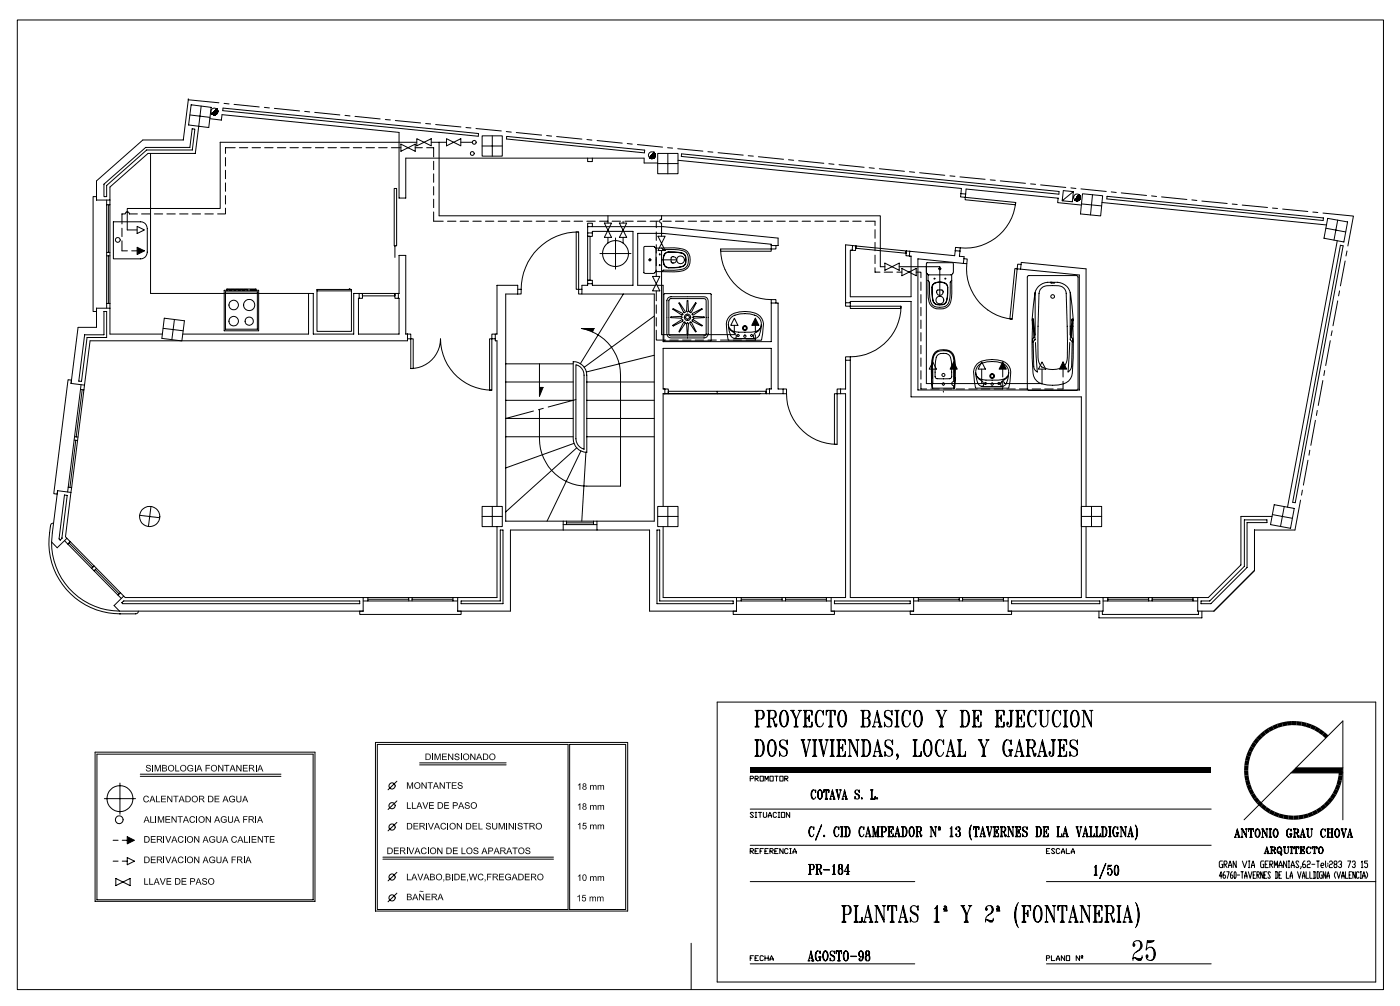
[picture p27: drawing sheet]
<svg xmlns="http://www.w3.org/2000/svg" width="415mm" height="298mm" viewBox="0 0 415 298" stroke-linecap="round" stroke-linejoin="round" font-family="sans-serif">
<g fill="none" stroke="#000" stroke-width=".3">
<path d="M5.1 5.9h404.5v287h-404.5zM55.8 29.5h.1M55.8 29.5l-1.5 11.9h-12l-13.7 12.1v5.7h4M55.8 29.5l9 .9M56.2 34l6 .7M56.6 31l5.9 .8-.7 5.9-6-.7zM59.6 31.4l-1.8 14h-14l-11.2 10v3.8M62.1 35.1l3.4 .4 .2-1.6 52.5 5.3v19.4h1.9v-11.8h70.6v1.4h4M62.7 33.7l1.5-1.4-1.4 1.4M62.9 33.8l1.4-1.4-1.4 1.4M64.2 33.6l-.1 .2M64.3 32.4l-1.4 1.4"/>
<path d="M64.3 32.5l-1.4 1.4M64.3 33.4l-.4 .5M64.3 33.5l-.4 .4 .4-.3M64.4 32.6l-1.4 1.3M64.4 33.4l-.7 .5 .7-.7-.7 .7M64.4 32.7l-1.4 1.2 1.3-1.4-1.3 1.4M64.4 32.8l-1.2 1.1M64.4 32.8l-1.2 1.2M64.4 32.8l-1.1 1.2M64.4 33.1l-.8 .9M64.4 33.2l-.7 .8M64.5 32.9l-1.2 1.1"/>
<path d="M64.5 32.9l-1.1 1.1M64.5 33l-1.1 1M64.5 33l-1 1 1-.9M66 32l75.7 7.5-.1 .8-75.6-7.5zM66.3 30.6l1.5 .2M69.3 30.9l7.5 .8M78.3 31.8l1.5 .1M81.2 32.1l7.5 .7M90.2 33l1.5 .1M93.2 33.3l7.4 .7M102.2 34.1l1.4 .2M105.1 34.4l7.5 .8"/>
<path d="M114.1 35.4l1.5 .1M117.1 35.7l7.4 .7M126 36.6l1.5 .1M129 36.9l7.5 .7M138 37.7l1.4 .2M140.9 38l7.5 .8M149.9 38.9l1.5 .2M152.9 39.2l7.5 .8M28.6 58.2h-1v34h1M30.8 54.5l12.3-10.9h13.1l.7-5.5 .8 .1-.8 6.2h-13.5l-11.8 10.5v3.3h-.8zM31.6 59.2v1.4h1v-1.4M44.6 45.4v41.5h48.2v12h11.9v-12h1.6"/>
<path d="M66.8 46.6v2.5M66.8 50.4v2.5M66.8 54.1v2.5M66.8 57.9v2.5M69.6 43.7h-2.8v1.7M70.9 43.7h2.5M74.6 43.7h2.5M78.4 43.7h2.5M82.1 43.7h2.5M85.9 43.7h2.4M89.6 43.7h2.5M93.4 43.7h2.5"/>
<path d="M97.1 43.7h2.5M100.9 43.7h2.5M104.6 43.7h2.5M108.4 43.7h2.5M112.1 43.7h2.5M115.9 43.7h2.8M116.7 55.8h.7v17h-.7zM118.7 42.7l4.2 2.1v-2.1l-4.2 2.1zM122.9 43.7h2.2M123.4 41l2.2 1.1-2.2 1.1zM123.4 42.1h-58.2v19.6h-27.5v6.4h2.9M125.6 42.1l2.1-1.1v2.2z"/>
<path d="M126.3 43.7h2.1v2.8M127.7 42.1h4.5M128.4 47.7v2.5M128.4 51.5v2.5M128.4 55.2v2.5M128.4 59v2.5M130 42.1v21.8h65.9M132.2 41l2.1 1.1-2.1 1.1zM134.3 42.1l2.1-1.1v2.2zM136.4 42.1h3.4M142.7 40.2h6v6h-6zM142.7 43.2h6"/>
<path d="M145.8 40.2v6M150 40.4l40.9 4-.1 .8-40.9-4.1zM161.8 40.1l1.5 .2M164.8 40.4l7.5 .8M173.8 41.3l1.5 .2M174 46.8v1h1.4v-1M176.8 41.6l7.4 .8M185.7 42.5l1.5 .2M188.7 42.8l7.5 .7M192.5 46.8l1.4-1.3-1.4 1.3M193.6 46.7l.2-.1-.2 .1M193.6 45.2h.1"/>
<path d="M193.6 45.2l-.1 .1M193.6 45.2l-.1 .2M193.7 45.2l-.6 .5M193.7 45.2l-.3 .2M193.7 45.2l-.3 .3M193.7 45.2l-.4 .3M193.7 45.2l-.4 .4M193.7 45.2l-.5 .5M193.7 45.2l-.6 .6M193.7 45.2l-1.1 1.2 1.2-1.1M193.7 45.2l-.7 .7M193.7 45.2l-.7 .8"/>
<path d="M193.7 45.2l-.8 .8M193.7 45.2l-.9 1M193.7 45.2l-1 1.1M193.7 46.6v.1M193.8 45.3l-1.4 1.4M193.8 45.3l-1.4 1.3M193.8 45.3l-1.4 1.5M193.8 45.4l-1.4 1.4M193.8 46.5l-.4 .3M193.9 45.5l-1.3 1.3 1.3-1.3M193.9 46.3l-.5 .5 .5-.5M193.9 45.6l-1.2 1.3"/>
<path d="M193.9 46.3l-.6 .6M194 45.6l-1.3 1.3M194 46l-.9 .9 .9-.8M194 46.1l-.8 .8M194 46.2l-.7 .7M194 45.9l-1.2 1 1.2-1.2-1.3 1.2M194 45.9l-1 1M194 46l-1 .9M194.7 45.4h6v6h-6zM194.7 48.4h6M197.7 43.7l1.4 .1M197.7 45.4v6"/>
<path d="M200.7 44l7.4 .7M200.7 47.4l83.9 8.4-.1 1.5M201.8 45.5l111.8 11.2-.1 .8-111.8-11.2zM209.6 44.9l1.5 .1M212.6 45.2l7.4 .7M221.5 46.1l1.6 .1M224.5 46.4l7.5 .7M233.5 47.3l1.5 .1M236.5 47.6l7.4 .7M245.4 48.5l1.5 .1M248.4 48.8l7.5 .7M257.3 49.6l1.6 .2"/>
<path d="M260.4 49.9l7.4 .8M269.3 50.8l1.5 .2M272.3 51.1l7.4 .8M281.3 52.1l1.4 .1M284.2 52.4l7.5 .7M284.5 57.3l-.1 1 1.4 .1 .1-1M284.5 57.3l1.4 .1M285.8 58.4l14.9 1.5v.7l-14.9-1.5zM285.9 57.4l.1-1.4 27.3 2.7-.2 1.3 7.1 .7M293.2 53.2l1.5 .2M296.2 53.5l7.4 .8M300.7 59.9a15 15 0 0 1-16.4 13.4"/>
<path d="M305.1 54.4l1.5 .2M308.1 54.7l7.5 .8M314.8 56.4l3 .3-.3 3-3-.3zM317.1 55.6l1.5 .2M317.8 56.7l-3.3 2.7M318.2 59.2l1.5-1.4-1.4 1.5M318.3 59.2l1.4-1.3-1.4 1.4M318.9 59.4l1-1-1 1M319 59.4l.9-.8-.8 .8M319.5 57.6h.1M319.5 57.6l-.6 .8M319.5 57.6l-.1 .2"/>
<path d="M319.5 57.6l-.1 .3M319.5 57.6l-.2 .3M319.5 57.7l-.3 .2M319.6 57.7l-.4 .4M319.6 57.7l-.5 .4M319.6 57.7l-.5 .5M319.6 57.7l-.6 .6M319.6 57.7l-1.1 1.1M319.6 57.7l-.9 .9M319.6 57.8l-1.2 1.2M319.7 57.8l-1.4 1.4M319.7 59l-.3 .3 .3-.3"/>
<path d="M319.7 58.9l-.3 .4M319.8 57.9l-1.4 1.4M319.8 58l-1.4 1.3M319.8 58l-1.3 1.3M319.8 58.8l-.6 .5 .6-.5M319.8 58.8l-.5 .5M319.8 58.9l-.5 .4M319.8 58.1l-1.3 1.2M319.8 58.7l-.7 .7M319.9 58.2l-1.2 1.2M319.9 58.3l-1.1 1.1 1.1-1.1M320 55.9l7.5 .8"/>
<path d="M320.5 57.3l6 .6-.6 6-6-.6zM323.5 57.6l-.6 6M326.3 59.9l66.4 6.7M327.8 58.1l64 6.4v.8l-64.1-6.4zM329 56.8l1.5 .2M332 57.1l7.5 .8M341 58l1.4 .2M343.9 58.3l7.5 .7M352.9 59.2l1.5 .1M355.9 59.5l7.4 .7M31.6 60.6v29.2M31.6 75.7h1"/>
<path d="M31.6 74.7h1M32.1 60.6v14.1M32.1 75.7v14.1M32.6 60.6v29.2M33.6 65.6h8a1.95 1.95 0 0 1 2 2v7a1.95 1.95 0 0 1-2 2h-8zM36.1 71.3v2.9h1.6M36.1 67.5v2.5M39 74.2h1.6M40.6 73.2l2.2 1-2.2 1.1zM40.6 67l2.2 1.1-2.2 1zM40.7 63.3h-2.4a.61 .61 0 0 0-.6-.6 .61 .61 0 0 0-.6 .6h-1v3M41.9 63.3h2.5"/>
<path d="M45.7 63.3h2.5M49.4 63.3h2.5M53.2 63.3h2.5M56.9 63.3h2.5M60.7 63.3h2.5M66.8 61.6v1.7h-2.4M116.9 72.8v3.4M128.4 62.7v2.8h2.8M132.5 65.5h2.5M136.2 65.5h2.5M140 65.5h2.5M143.7 65.5h2.5"/>
<path d="M147.5 65.5h2.5M151.3 65.5h2.5M155 65.5h2.5M158.8 65.5h2.4M162.5 65.5h2.5M166.2 65.5h2.5M170 65.5h2.5M170.6 68.7h.7v16.9h-.7zM171.3 68.7a17 17 0 0 0-17 16.9M173.7 65.5h2.5M174 70h.7v13h-.7zM174 67.1v-1h1.4v1"/>
<path d="M174 68.9v1.1h1.4v-1.1M174 67.1v1.8M174 70h.7M174 68.9h1.4M174 67.1h22.3l34.1 3.4v2.2h-2.1M175.4 68.9v-.4h12v15.9h-12v-.4M177.5 65.5h2.5M177.6 75h9.2M178.9 66h2.2l-1.1 2.1zM180 68.1l1.1 2.2h-2.2zM180 63.9v2.1M180 70.3v1.6"/>
<path d="M181.2 65.5h2.5M182.2 70.4v9.3M183.4 66h2.1l-1 2.1zM184.5 68.1l1 2.2h-2.1zM184.5 65.5v.5M184.5 70.3v1.6M185 65.5h2.5M188.7 65.5h2.5M190.6 73.1l.4-.2h2.5l.7 .5a17.3 17.3 0 0 1 8.8 .6 3.5 3.5 0 0 1 1.3 3.9 3.5 3.5 0 0 1-3.3 2.5h-6.8l-.7 .5-2.7-.1-.2-.1zM192.2 76.7h.4v.4l-.2 .1-.2-.3 .2-.2h.2v.4l-.2 .1zM192.5 65.5h2.5M194.2 73.4v7"/>
<path d="M194.3 65.5v1.9M194.3 68.7v2.4M194.3 72.4v2.5M194.3 76.1v2.5M194.3 79.9v1.9M194.8 69.9h2.1l-1 2.1zM195.2 75.2h.3v.2h-.3zM195.2 78.4h.3v.2h-.3zM195.8 73.4l.7 .5a13.6 13.6 0 0 1 6.2 .5 3.4 3.4 0 0 1 0 5 14.5 14.5 0 0 1-6.4 .6l-.5 .4M195.9 63.9v.9a.61 .61 0 0 0-.6 .7 .61 .61 0 0 0 .6 .6v3.8M195.9 72l1 2.2h-2.1zM195.9 63.9h64.7v15h1.4"/>
<path d="M195.9 74.2v24.8h21.5v-2.7M195.9 76.9h4.5M196.3 65.5h2.5M196.8 75.1l.3-.3a8.6 8.6 0 0 1 5.6 .5 2.36 2.36 0 0 1 .3 2.6 2.36 2.36 0 0 1-2.2 1.3 5.1 5.1 0 0 1-3.7-.2 3.2 3.2 0 0 1-.3-3.9zM196.8 75.2l1.2-.6 1.6 .1a3.9 3.9 0 0 1 3 .7 2.28 2.28 0 0 1 .3 2.4 2.28 2.28 0 0 1-2.1 1.3 5.5 5.5 0 0 1-3.7-.2 3.2 3.2 0 0 1-.3-3.7zM198.9 76a.95 .95 0 0 1 1.3 .3 .95 .95 0 0 1-.2 1.3 .95 .95 0 0 1-1.3-.1 1.29 1.29 0 0 1 .2-1.5zM200 65.5h2.5M203.8 65.5h2.4M207.5 65.5h2.5M211.2 65.5h2.5M213.4 73.7a15 15 0 0 0 14.9 15M213.4 73.7h14.9v.7h-14.9z"/>
<path d="M215 65.5h2.5M218.7 65.5h2.5M222.5 65.5h2.5M226.2 65.5h2.5M228.3 72.7v1h1.4v-1M228.3 72.7v-.4l-32-3.2h-7.5v15.3h5.3M230 65.5h2.5M233.7 65.5h2.5M237.5 65.5h2.5M241.3 65.5h2.5M245 65.5h2.5M248.8 65.5h2.4"/>
<path d="M252.3 74.1l-.5-.1v13.8h17.9v-12h-.5M252.4 72.7l1 .1-.1 1.4-1-.1M252.4 72.7l-2-.2v17.1M252.4 72.7l-.1 1.4M252.5 65.5h2.5M253.4 72.8l15 1.5-.1 .7-14.9-1.5zM256.2 65.5h2.9v1.2M259.1 68v2.5M259.1 71.7v2.5M259.1 75.5v2.5M259.1 79.2v1.3h1.5M262 77.9l4.2 2.1v-2.1l-4.2 2.1z"/>
<path d="M266.2 78.9h12.1v8.8M267 79.4l2.2 1.1-2.2 1.1zM268.4 74.3l-.1 .7M269.4 74.4l-1-.1-.2 1.4 1 .1M269.4 74.4l-.2 1.4M274.3 78.9v34.6h22a.59 .59 0 0 1 .6-.6 .59 .59 0 0 1 .6 .6h11v-4.3M274.3 77.9l.2-.1h7.6l.2 .3v2.4l-.5 .8a17.3 17.3 0 0 1-.6 8.8 3.5 3.5 0 0 1-3.9 1.3 3.5 3.5 0 0 1-2.5-3.3v-6.8l-.5-.8zM278.1 79.4h.4v.3h-.4l-.1-.2 .3-.2 .3 .2-.3 .3zM282.8 74.2l.1-1 1.4 .1-.1 1M282.8 74.2l-.1 1.5-13.3-1.3M282.8 74.2l1.4 .1M284.2 74.3l-.1 1.5 1.4 .2-.3 2"/>
<path d="M285.2 78l-13.4-1.4v38.8h47.8v-34l-17.4-1.7M285.4 76.6l1 .1-.1 1.3h-1.1M286.3 78a15 15 0 0 0 13.4 16.5M300.5 79.5l.7 .1-1.5 14.9-.7-.1zM302.2 79.7l.2-2 19.2 1.9v70.3M302.3 78.3l-1-.1-.1 1.4 1 .1M320.2 60.4l6 .5M364.8 60.4l1.5 .1M367.8 60.7l7.5 .7M376.8 61.6l1.4 .1M379.8 61.9l7.4 .7M388.7 62.8l1.5 .1"/>
<path d="M391.7 63.1l9 .9-1.6 8.8M392.6 67.5l5.8 1.2M393.1 64.6l5.9 1.1-1.1 5.9-5.9-1.1zM395.9 71.2l-14.7 78.9M396.1 65.1l-1.1 6M396.9 72.6l.8 .2-14.2 76-.8-.1zM398.3 77.2l-1.4 7.4M398.8 74.3l-.3 1.5M30.8 92.2h.8v7.7h-5.8l-1.7 13-.8-.1 1.8-13.7h5.7zM31.6 91.2v-1.4h1v1.4M32.6 91.2v7.7h15.5M32.6 91.2h-4v5.7h-5.5l-2.1 16.6"/>
<path d="M48.3 97.2l5.9 .7M48.6 94.2l6 .7-.8 6-5.9-.8zM51.6 94.6l-.7 5.9M66.4 85.9h10.2v12h-10.2zM66.8 86.4h9.4v11h-9.4zM67.2 85.9v-.4h8.6v.4M67.2 85.7h.9v.2M68.5 85.9v-.2h.9v.2M69.7 85.9v-.2h1v.2M71 85.9v-.2h1v.2M72.3 85.9v-.2h.9v.2M75.8 85.9h-1.5"/>
<path d="M91.4 86.9v12h-37.3M93.9 85.7h10.2v12.4h-10.2zM93.9 86.1h10.2M103.4 85.7v-.2h.2v.2M106.3 86.9h1v1.4h-1M106.3 88.3h-.2v10.6h12.1v-10.6h-.3M106.3 86.9v1.4M107.3 86.9h9.6v.7h-9.6zM107.3 86.9v.7M117.9 86.9h-1v1.4h1M117.9 86.9h.3v-11.3h1.9v23.3h.5M117.9 86.9v1.4"/>
<path d="M120.6 98.9h1v1.4h-1M120.6 98.9v2h-93.9l-1.7 13.1M153.3 85.6h1v1.4h-1M153.3 87h-3.6v67.2h44v-67.2h-21.4M153.3 87v-2.6h-6.1v14.5h-.6M174 84v-1h1.4v1M174 84v.4h-1.7v2.6h-1v-1.4h1M174 84h1.4M175.4 98.2l.5-1h-3.8a14 14 0 0 1 11.6 13.8v32.9h-10a14 14 0 0 1-14-14v-8.7M184.6 87l-12.8 20.6M193.2 81.8h2.2l-1.1 2.2zM193.7 93.5l-20.7 15.2"/>
<path d="M194.3 97.7v3h2.8M194.3 84l1.1 2.1h-2.2zM194.3 86.1v2.9M194.3 90.2v2.5M194.3 94v2.5M194.5 84.4h1.8v16.7h32v-11.4M196.6 87h13.9v13.9h-13.9zM197.8 88.2l.9-.4h9.7a1.23 1.23 0 0 1 1.3 1.2v9.8a1.23 1.23 0 0 1-1.3 1.2h-9.7a1.23 1.23 0 0 1-1.3-1.2v-9.8zM198.3 88.5h10.5l.3 .5v9.8l-.3 .5-10.1 .1-.6-.3-.1-10.1zM198.7 93.8l3-.2 .3 .3-.3 .3-3-.2M198.7 93.8v.2M199.3 91.6l2.5 1.6 .4-.1-.1-.4-2.7-1.3-.1 .2"/>
<path d="M199.3 96.3l2.5-1.7 .4 .1-.1 .4-2.7 1.4-.1-.2M201 89.7l1.4 2.7 .4 .1 .1-.4-1.7-2.5-.2 .2M202.4 95.4l.4-.1 .1 .4-1.8 2.5zM203.4 95.6l.4 .2-.2 3.1-.1-.1zM203.5 89l.2 .1 .1 2.9-.3 .3-.2-.3zM204.3 95.3l.4 .1 1.3 2.8-1.7-2.5zM204.9 94.7l.4-.1 2.6 1.8-2.8-1.3zM205.1 92.7l2.6-1.3 .2 .1-2.6 1.7-.4-.1zM205.2 93.7l3.3 .2-3.1 .3-.3-.3zM206.1 89.7l-1.4 2.7-.4 .1v-.4l1.7-2.5 .1 .2M215.6 96l.1 1.1a3.3 3.3 0 0 0 1.6 3l6 .1a1.88 1.88 0 0 0 1.8-2l.3-2.2M216.1 97.4l.9 .8a1.19 1.19 0 0 1 .7 1.9h-.3"/>
<path d="M216.6 93.9a7.9 7.9 0 0 1 7.9 0 2.42 2.42 0 0 1 .8 2.5 2.42 2.42 0 0 1-2 1.8l-.9 .1a13.4 13.4 0 0 1-5.5-.4 2.44 2.44 0 0 1-.3-4zM217.4 94.2l1.1 2.1h-2.1zM218.3 99.1h.5v.4h-.5zM220.5 92.2a5.4 5.4 0 0 0-5 2.1 6.3 6.3 0 0 0-.2 4.4l.3 2h9.9a16.2 16.2 0 0 0 .4-5.7 3.9 3.9 0 0 0-3.7-2.7l-1.6-.1M223.6 94.2l1.1 2.1h-2.1zM223.6 99.1v1.6h-2.7M223.6 96.3v1.6M225 97.4l-.5 .6a1.64 1.64 0 0 0-1.4 1.9l.6 .2M228.3 89.7v-1h1.4v1M228.3 89.7h2.1v25.4h1.5M250.4 89.6v1h1.4v-1M250.4 89.6h1.4"/>
<path d="M251.8 90.6h14.9v.7h-14.9zM251.8 89.6v-.4h17.9v28.3h50.5v59.4h-21.7M261.8 80.5h2.5M265.6 80.5h1.4M266.7 90.6a15 15 0 0 1-14.9 15M269.2 80.5l2.1-1.1v2.2zM271.3 80.5h1.4v1.7M272.7 83.5v2.5M272.7 87.2v2.5M272.7 91v2.5M272.7 94.7v2.5M272.7 98.5v2.5"/>
<path d="M274.7 83l.5 .6a10.1 10.1 0 0 0 1 6.8 3.1 3.1 0 0 0 3.2 .4 3.1 3.1 0 0 0 1.9-2.8v-4.5l.5-.5M274.8 81.3h7M276.5 83.9l.4-.2a3.3 3.3 0 0 1 3.5 .5 8.3 8.3 0 0 1-.5 5.6 2.34 2.34 0 0 1-2.6 .3 2.34 2.34 0 0 1-1.3-2.2 5.8 5.8 0 0 1 .2-3.7zM276.6 84a2.92 2.92 0 0 1 3.9 .7v.4a8.1 8.1 0 0 1-.7 4.7 2.27 2.27 0 0 1-2.5 .3 2.27 2.27 0 0 1-1.2-2.2 5.5 5.5 0 0 1 .2-3.6zM276.6 82.4h.2v.2h-.2zM277.4 86a1.47 1.47 0 0 1 1.8 .2 .98 .98 0 0 1-1 1.2 .98 .98 0 0 1-.8-1.4zM278.3 90v.2M279.8 82.4h.2v.2h-.2zM304.2 81.8l.4-.2h14.1l.4 .2 .1 33.3-.3 .4-14.3 .1-.4-.3zM305.9 94.5h.1M305.9 94.5l.6 6-.7 .7v-1l.3-.3-.3-4zM306.5 86.6v12.6"/>
<path d="M307.5 84.8a5.9 5.9 0 0 1 5.6-1.2 4.2 4.2 0 0 1 3.8 3.2l.9 7.7-.1 2.2a83.9 83.9 0 0 1-.4 14.6 4 4 0 0 1-4 2.6 9 9 0 0 1-6.3-1.1l-1-1.5a85.3 85.3 0 0 1-.3-14.8l-.1-2 .8-7.7 .2-.8zM308.4 85.3a3.9 3.9 0 0 1 3.3-.8 3.6 3.6 0 0 1 3.6 1.2l.4 1.1a198.6 198.6 0 0 1 .2 19.8 3.1 3.1 0 0 1-3.1 2.7 7.2 7.2 0 0 1-4.4-.7 4.1 4.1 0 0 1-1.1-2.7l.3-19.1 .4-1.1zM311.1 83.7h1.2M311.2 83.7h.1M316.9 86.6l-.1 12.6M317.4 94.5l.2 1.4-.4 4 .4 .3v1l-.7-.7zM394.4 97.9l-.3 1.4M396.1 89.1l-1.4 7.3M396.6 86.1l-.3 1.5M21 113.5l.2-1-1-.1-4.3 33.7 1 .1M21 113.5l4 .5M23.8 115.3l-3.6 28.9"/>
<path d="M24 113.9l-.2 1.4 1 .1 .2-1.4M24.3 115.3l-1.7 14M24.8 115.4l-3.6 28.9M121.6 100.3h.7v8.8h-.7zM121.6 109.1a8.8 8.8 0 0 0 8.8-8.8 15.2 15.2 0 0 0 15.2 15.2M144.9 100.3h.7v15.2h-.7zM146.6 100.3h-1v-1.4h1v2h.6v49M149.7 107.7h20M149.7 113.1h20M149.7 118.5h20M159.7 107.7v9.6l1.1-2.6h-1.1M169.7 107a4 4 0 0 1 4 4v22.9a4 4 0 0 1-4-4z"/>
<path d="M170.5 107.9a3.2 3.2 0 0 1 2.4 3.1v22a3.2 3.2 0 0 1-2.4-3.1zM170.5 118.3l-8.2 2.2M173.7 113.1h20M173.7 118.5h20M193.7 105.1l-20.1 5M196.8 115.1h1.1v1.4h-1.1zM196.8 115.1h-.5v-12h32v12h-.5M197.9 115.8h29v.7h-29zM198.3 100.7h2.5M202.1 100.7h2.5M205.8 100.7h2.5M209.6 100.7h2.5"/>
<path d="M212.3 115.8v.7M213.3 100.7h2.6M217.1 100.7h2.5M225 116.5h-28.7v33.4M226.9 115.8v.7M227.8 115.1h-.9v1.4h.9M227.8 116.5h4.1M227.8 115.1v1.4M231.9 115.1h1v1.4h-1zM232.9 116.5a15 15 0 0 0 15 15M247.1 116.5h.8v15h-.8zM247.9 115.1h1v1.4h-1z"/>
<path d="M248.9 116.5h1.5v60.4h-4.3M250.4 106.6v-1h1.4v1M250.4 106.6v8.5h-1.5M250.4 106.6h1.4M251.8 106.6v70.3h18.7M272.7 113.4v1.7h1.7M272.7 102.2v2.5M272.7 105.9v2.5M272.7 109.7v2.5M275.6 115.1h2.5M275.9 111.9l.3 3M275.9 111.9l-.1 .2"/>
<path d="M276.1 110.1a11.5 11.5 0 0 1 .6-5.1 3.2 3.2 0 0 1 3.5-1.1 3.2 3.2 0 0 1 2.2 2.9l.2 3.3M276.1 109.8v1.8M276.1 111.6l-.2 .3M276.2 107.1l1 2.1h-2.1zM276.2 109.2v4.3M276.9 104.2a4.1 4.1 0 0 1 5.3 .6 26.1 26.1 0 0 1 .3 10.1h-6.4l-.3-2.6a19.3 19.3 0 0 1 .6-7.5zM277.4 112.1l4.1-.1 .3-.5v-1.4a7.8 7.8 0 0 0-.8-5 2.39 2.39 0 0 0-2.7-.4 2.39 2.39 0 0 0-1.3 2.3l-.1 4.4 .3 .6 .3 .1M279.3 116.1h.1M279.4 115.1h2.5M282.4 107.1l1 2.1h-2.1zM282.4 109.2v3.7a.61 .61 0 0 0-.6 .6 .61 .61 0 0 0 .6 .7v.9M282.5 111.6l.2 .3"/>
<path d="M282.6 109.8l-.1 1.8M282.7 111.9l-.2 3M282.7 111.9l.1 .2M283.1 115.1h2.5M286.9 115.1h2.4M288.9 110.3l.1 1a3.1 3.1 0 0 0 1.5 3l6 .1a1.98 1.98 0 0 0 1.9-2.1l.3-2M289.3 111.5l.9 .9a1.18 1.18 0 0 1 .7 1.9h-.3M289.8 108.1a7.9 7.9 0 0 1 7.9 0 2.42 2.42 0 0 1 .9 2.5 2.42 2.42 0 0 1-2.1 1.8l-.9 .1a13.4 13.4 0 0 1-5.5-.4 2.46 2.46 0 0 1-.3-4zM290.6 115.1h2.5M290.7 107.1l1.1 2.1h-2.2zM290.7 109.2v4.3M293.7 106.4a5.2 5.2 0 0 0-4.9 2l-.4 .8a16.2 16.2 0 0 0 .4 5.7h9.9a10.6 10.6 0 0 0 .1-6.5 4.1 4.1 0 0 0-3.4-1.9l-1.6-.1"/>
<path d="M294.3 115.1h2.5M295.5 113.3h.5v.4h-.5zM296.9 107.1l1 2.1h-2.1zM296.9 109.2v2.4M296.9 112.8v2.3M298.1 115.1h2.5M298.2 111.5l-.9 .9a1.14 1.14 0 0 0-.7 1.9h.3M301.8 115.1h2.5M305.6 115.1h2.5M305.9 101.1l.2 7.3a1.88 1.88 0 0 0 1 1.7l-.5-8.7M308.5 107.1l1.1 2.1h-2.1zM309.3 115.1h2.5"/>
<path d="M314.7 107.1l1.1 2.1h-2.1zM314.7 109.2v2.4M314.7 112.8v2.3h-1.6M317.5 101.1l-.2 7.3a2.12 2.12 0 0 1-1.1 1.7l.5-8.7M391.7 112.6l-1.4 7.4M392.2 109.7l-.2 1.5M393.9 100.8l-1.4 7.4M22 130.2l.9 .2M22.1 129.3l1 .1M22.4 130.3l-1.7 14M149.7 129.3h20M157.9 121.7l-8.2 2.2h20"/>
<path d="M160.9 120.8l-1.5 .5M170 131.2l-20.3 7.3M170.8 132.5l-21.1 19M172 133.5l-10 20.7M173.5 133.8l-1.2 20.4M173.7 123.9h20M173.7 129.3h20M387.3 136.2l-1.4 7.4M387.8 133.3l-.2 1.4M389.5 124.4l-1.4 7.4M390 121.5l-.2 1.5M15.8 154.8a.75 .75 0 0 0-.9 .8 21.2 21.2 0 0 0 20.7 26.1"/>
<path d="M19.1 146.5l.8 .1-1.5 12.7-.6 .6-.3-.4zM19.8 159.3l1 1-.7 .7-1-1M19.8 159.3l-2.9 2.8-1.6-1.7M20 145.6l.2-1.4 1 .1-.2 1.4M21 145.7l-1.6 13.2 .4 .4M21 145.7l-3.9-.5-1.8 15.2M41.3 152.5l6 .7M44.7 149.9l-.8 6M142.7 149.9h6v6h-6zM142.7 152.9h6M145.8 149.9v6M147.2 155.9v21h-11.7"/>
<path d="M148.1 156.9h.8v21.8h-12.4v-.8h11.6zM166.8 155.3h9.9M166.8 154.2v2.7M167.7 154.8h8M167.7 154.2v1.1M175.7 154.2v1.1M176.7 154.2v2.7M194.5 156.9h.8v21h21.8v.8h-22.6zM194.7 149.9h6v6h-6zM194.7 152.9h6M196.3 155.9v21h21.8M197.7 149.9v6"/>
<path d="M320.2 149.9h6v6h-6zM320.2 152.9h6M321.6 155.9v21h5M323.2 149.9v6M368.4 153.9h6.7v.8h-5.9v13.3l-10.7 10.7h-2.9v-.8h2.6l10.2-10.3zM376.6 152.9h-9.2v14.3l-9.6 9.7h-3.2M376.7 152.3l6 1.1M377.3 149.4l5.9 1.1-1.1 5.9-5.9-1.1zM380.2 149.9l-1.1 5.9M385.1 148l-1.7 8.9h-12v12l-12 12h-4.8v-4M385.6 145.1l-.2 1.4M15.3 160.4a20.2 20.2 0 0 0 20.1 20.5"/>
<path d="M20.1 161l14.8 15.1M20.4 160.7l7.1 7.2M20.8 160.3l14.8 15.1M27.9 167.5l-.8 .7M28.2 168.6l7.1 7.2M28.6 168.2l-.7 .7M36.1 178.4l.5-.6 69.9 .1v.8h-70.2zM36.6 176.4l-1-1-.7 .7 1 1M36.6 176.4l.5 .5h70.4M36.6 176.4l-2.8 2.8 1.6 1.7M107.5 176.9h1.4v1h-1.4M107.5 176.9v4h-72.1"/>
<path d="M108.9 176.9h25.2M108.9 177.9h25.2M108.9 177.4h12.1M121 176.9v1M122 177.4h12.1M122 176.9v1M135.5 176.9h-1.4v1h1.4M135.5 176.9v4h15.6v-24h41.2v24h25.8v-4M218.1 176.9h1.4v1h-1.4M219.5 176.9h25.2M219.5 177.9h25.2M219.5 177.4h12.1"/>
<path d="M231.6 176.9v1M232.6 177.4h12.1M232.6 176.9v1M246.1 176.9h-1.4v1h1.4M246.1 176.9v4h24.4v-4M247.1 177.9h22.4v.8h-22.4zM270.5 176.9h1.4v1h-1.4M271.9 176.9h25.2M271.9 177.9h25.2M271.9 177.4h12.1M284 176.9v1M285 176.9v1"/>
<path d="M285 177.4h12.1M298.5 176.9h-1.4v1h1.4M298.5 176.9v4h28.1v-4M299.5 177.9h26.1v.8h-26.1zM326.6 176.9h1.4v1h-1.4M328 176.9h25.2M328 177.9h25.2M328 177.4h12.1M340.1 176.9v1M341.1 177.4h12.1M341.1 176.9v1M354.6 176.9h-1.4v1h1.4"/>
<path d="M41 180.9a.8 .8 0 0 1-.9 .8h-4.7M106.5 180.9v.9h30v-.9M217.1 180.9v.9h30v-.9M269.5 180.9v.9h30v-.9M325.4 180.9v2h30.5v-2M326.4 180.9v.9h28.4v-.9M111.2 219.7h74.6v49.9h-74.6zM212.3 207.8h195v82.8h-195zM223.5 219h1.6a3.1 3.1 0 0 1 .8 4.1l-.8 .7h-1.6M223.5 210.3h2a1.38 1.38 0 0 1 .8 1.2 1.38 1.38 0 0 1-.8 1.3h-1.2M223.5 215.1h1.3M223.6 219l.4 .2"/>
<path d="M223.6 210.3l.4 .2M223.8 219l.2 .4M223.8 210.3l.2 .4M224 210.3v4.8M224 219v4.8M224 214.9l-.4 .2M224 214.7l-.2 .4M224.2 210.5v4.4M224.2 219.2v4.4M224.3 210.3v4.8M224.3 219v4.8M224.3 214.7l.2 .4"/>
<path d="M224.3 214.9l.4 .2M224.5 219l-.2 .4M224.5 210.3l-.2 .4M224.6 219l-.3 .2M224.7 210.3l-.4 .2M225.1 219a3.5 3.5 0 0 1 .7 3.9l-.7 .9M225.5 210.3l.4 .6v1.2l-.4 .7M225.8 219.7a4.2 4.2 0 0 1 0 3.4M225.9 210.7l.2 .5-.2 1.1M227.1 210.3h1.9a1.23 1.23 0 0 1 .8 1.1 1.23 1.23 0 0 1-.8 1.2h-1.1M227.1 215.1h1.3M227.2 210.3l.4 .2"/>
<path d="M227.4 210.3l.2 .4M227.6 210.3v4.8M227.6 214.9l-.4 .2M227.6 214.7l-.2 .4M227.7 219.7a4.8 4.8 0 0 0 0 3.4M227.7 210.5v4.4M227.9 219.2a1.11 1.11 0 0 1 1.2-.1 1.11 1.11 0 0 1 .6 1 3 3 0 0 1-1 3.7 1.21 1.21 0 0 1-1.3-1.1 4.2 4.2 0 0 1 .5-3.5zM227.9 210.3v4.8M227.9 214.7l.1 .4M227.9 214.9l.3 .2M228 210.3l-.1 .4M228.2 210.3l-.3 .2"/>
<path d="M228.4 219a3.8 3.8 0 0 0 0 4.8M228.6 212.6a4.1 4.1 0 0 1 .9 2.5h.3l.2-.9M228.7 219a2.89 2.89 0 0 1 .8 3l-.1 .9-.7 .9M228.9 212.8l.6 1.6 .2 .3 .3-.3M229 210.3l.4 .2a1.6 1.6 0 0 1-.4 2.1M229.4 219.7a4.8 4.8 0 0 1 0 3.4M229.4 214.2l.4 .7M229.5 210.7l.2 .5-.2 .9M231.1 219.2a1.18 1.18 0 0 0 .4 1.6l1 .5a1.35 1.35 0 0 1 .6 1.5 1.35 1.35 0 0 1-1.3 1l-.8-.7-.2-.7v1.4l.2-.7M231.3 210.9a4.3 4.3 0 0 0 0 3.5M231.5 210.5a1.11 1.11 0 0 1 1.2-.1 1.11 1.11 0 0 1 .6 1 2.97 2.97 0 0 1-1 3.7 1.2 1.2 0 0 1-1.3-1.1 4.1 4.1 0 0 1 .5-3.5zM231.9 210.3a3.9 3.9 0 0 0 0 4.8"/>
<path d="M232.3 210.3a3.5 3.5 0 0 1 .6 3.9l-.3 .7-.3 .2M232.9 219.7l.2-.7v1.4l-.2-.7a1.15 1.15 0 0 0-1-.8 1.15 1.15 0 0 0-1.1 .8v.7a2.89 2.89 0 0 0 1.9 1.6l.2 .4-.2 1.2M232.9 210.9a4.3 4.3 0 0 1 0 3.5M234.1 210.3h1.1M234.2 210.3l.4 .2M234.4 210.3l1.1 2.5v2.3M234.6 210.3l1.1 2.5v2.1M234.7 210.3l1.1 2.5v2.3M235 215.1h1.3M235 210.3l-.3 .2M235.5 214.9l-.3 .2M235.5 214.7l-.1 .4"/>
<path d="M235.8 214.9l.4 .2M235.8 214.7l.2 .4M236.3 210.3h1M236.5 210.3l.3 .2M236.8 210.5l-1 2.3M237.2 219h1.1M237.2 210.3l-.4 .2M237.3 219l.3 .4M237.5 219l1.1 4.8M237.6 219l1 4.8M237.8 210.3h2.6v1.4l-.2-1.4M237.8 215.1h2.6v-1.4l-.2 1.4"/>
<path d="M237.8 219l1 4.1M238 219l-.2 .4M238 210.3l.3 .2M238.1 219l-.3 .2M238.1 210.3l.2 .4M238.3 210.3v4.8M238.3 214.9l-.3 .2M238.3 214.7l-.2 .4M238.5 210.5v4.4M238.6 210.3v4.8M238.6 212.6h1M238.6 214.7l.2 .4"/>
<path d="M238.6 214.9l.3 .2M238.8 210.3l-.2 .4M238.9 210.3l-.3 .2M239.1 219h1M239.4 219l.3 .2M239.6 211.7v1.8l-.2-.9zM239.6 212.1l-.3 .5 .3 .4M239.6 212.3l-.7 .3 .7 .2M239.6 210.3l.8 .2M239.7 219.2l-1.1 4.6M239.9 219l-.2 .2M239.9 210.3l.5 .4"/>
<path d="M240.1 210.3l.3 .6M240.4 214.9l-.8 .2M240.4 214.7l-.5 .4M240.4 214.4l-.3 .7M240.5 219h1.4M240.7 219l.3 .2M240.9 219l.1 .4M241 219v4.8M241.2 219.2v4.4M241.4 219v4.8M241.6 219l-.2 .4M241.7 219l-.3 .2"/>
<path d="M241.9 210.9a4.8 4.8 0 0 0 0 3.5M242.4 219h1.1M242.5 210.3a2.89 2.89 0 0 0-.8 3l.2 .9 .3 .7 .3 .2M242.5 219l.3 .4M242.7 219l1.1 4.8M242.8 219l1 4.8M243 219l1 4.1M243.2 219l-.2 .4M243.3 219l-.3 .2M243.7 210.9l.1-.6v1.4l-.1-.8a1.1 1.1 0 0 0-1.3-.6 1.1 1.1 0 0 0-.8 1.1 4 4 0 0 0 .4 3.5 1.09 1.09 0 0 0 1.2 .1 1.09 1.09 0 0 0 .6-1M244.3 219h1M244.6 219l.3 .2"/>
<path d="M244.8 210.3l-.2 1.4v-1.4h2.6v1.4l-.1-1.4M244.9 219.2l-1.1 4.6M244.9 210.3l-.3 .6M245.1 219l-.2 .2M245.1 210.3l-.5 .4M245.3 215.1h1.3M245.4 210.3l-.8 .2M245.7 219h1.4M245.8 210.3v4.8M245.8 214.9l-.4 .2M245.8 214.7l-.2 .4M245.9 219l.4 .2"/>
<path d="M245.9 210.5v4.4M246.1 219l.2 .4M246.1 210.3v4.8M246.1 214.7l.2 .4M246.1 214.9l.3 .2M246.3 219v4.8M246.4 219.2v4.4M246.4 210.3l.8 .2M246.6 219v4.8M246.7 219l-.1 .4M246.8 210.3l.4 .4M246.9 219l-.3 .2"/>
<path d="M246.9 210.3l.3 .6M247.7 219h2.6v1.4l-.2-1.4M247.9 219l.3 .2M248 219l.2 .4M248.2 219v4.8M248.4 219.2v4.4M248.5 210.9a4.3 4.3 0 0 0 0 3.5M248.5 219v4.8M248.7 219l-.2 .4M248.7 210.5a1.11 1.11 0 0 1 1.2-.1 1.11 1.11 0 0 1 .6 1 2.97 2.97 0 0 1-1 3.7 1.2 1.2 0 0 1-1.3-1.1 4.1 4.1 0 0 1 .5-3.5zM248.8 219l-.3 .2M249.2 210.3a3.5 3.5 0 0 0-.7 3.9l.3 .7 .4 .2"/>
<path d="M249.5 210.3a3.9 3.9 0 0 1 0 4.8M249.5 219l.8 .2M249.8 219l.5 .4M250 219l.3 .7M250.1 210.9a4.3 4.3 0 0 1 0 3.5M251.1 219h.8l2 4.1M251.3 219l.3 .2M251.8 219l1.9 4.1M253.4 219h1M253.6 219l.3 .2M253.9 219.2v4.6l-2.3-4.8v4.6M254.2 219l-.3 .2"/>
<path d="M254.8 210.3h2a1.23 1.23 0 0 1 .9 1.1 1.23 1.23 0 0 1-.9 1.2M255 219h1.6a2.88 2.88 0 0 1 1 3.7l-.5 .9-.5 .2h-1.6M255 210.3l.4 .2M255.2 219l.3 .2M255.2 210.3l.2 .4M255.4 219l.1 .4M255.4 210.3v4.8M255.4 214.9l-.4 .2M255.4 214.7l-.2 .4M255.5 210.5v4.4M255.5 219v4.8M255.7 219.2v4.4"/>
<path d="M255.7 212.6h1.1a1.38 1.38 0 0 1 .9 1.3 1.38 1.38 0 0 1-.9 1.2h-2M255.7 210.3v4.8M255.7 214.7l.2 .4M255.7 214.9l.3 .2M255.8 219v4.8M255.9 210.3l-.2 .4M256 219l-.2 .4M256 210.3l-.3 .2M256.2 219l-.4 .2M256.6 219a3.8 3.8 0 0 1 0 4.8M256.8 210.3l.3 .2a1.67 1.67 0 0 1-.3 2.1M256.8 212.6l.5 .7v1.1l-.5 .7"/>
<path d="M257.3 219.7a4.2 4.2 0 0 1 0 3.4M257.3 210.7l.2 .5-.2 .9M257.3 213l.2 .5-.2 1.2M258.3 215.1h.9M258.6 214.9l1.2-4.6 1.1 4.8M258.6 214.9l-.2 .2M258.6 214.9l.3 .2M258.9 213.7h1.5M259.6 210.9l1 4.2M259.7 219.7l1 4.1M259.8 210.9l.9 4.2M259.9 219.7l1 4.1"/>
<path d="M260.1 215.1h1.1M260.6 214.9l-.4 .2M260.6 214.7l-.2 .4M260.7 214.7l.3 .4M262 211.7a2.78 2.78 0 0 0 1.8 1.3l.1 .5M262.2 210.5a1.18 1.18 0 0 0 .3 1.6l1 .5a1.3 1.3 0 0 1 .7 1.8 1.3 1.3 0 0 1-1.9 .5l-.4-1.2v1.4l.1-.7M262.3 219.2a1.18 1.18 0 0 0 .4 1.6l1 .5a1.35 1.35 0 0 1 .6 1.5 1.35 1.35 0 0 1-1.3 1l-.8-.7-.2-.7v1.4l.2-.7M263.9 210.9l.2-.6v1.4l-.2-.8a1.12 1.12 0 0 0-1-.7 1.12 1.12 0 0 0-1 .7v.8a2.65 2.65 0 0 0 1.9 1.6v1.6M264.1 219.7l.2-.7v1.4l-.2-.7a1.15 1.15 0 0 0-1-.8 1.15 1.15 0 0 0-1.1 .8v.7a2.89 2.89 0 0 0 1.9 1.6l.2 .4-.2 1.2M264.9 215.1h1.3M264.9 210.3h1.3M265.1 210.3l.3 .2"/>
<path d="M265.3 210.3l.1 .4M265.4 210.3v4.8M265.4 214.9l-.3 .2M265.4 214.7l-.1 .4M265.6 210.5v4.4M265.8 210.3v4.8M265.8 214.7l.1 .4M265.8 214.9l.3 .2M265.9 210.3l-.1 .4M266.1 210.3l-.3 .2M267.5 210.9a4.3 4.3 0 0 0 0 3.5M268.2 210.3a3.9 3.9 0 0 0 0 4.8"/>
<path d="M269.3 210.9l.2-.6v1.4l-.5-1.2a1.11 1.11 0 0 0-1.2-.1 1.11 1.11 0 0 0-.6 1 2.97 2.97 0 0 0 1 3.7 1.2 1.2 0 0 0 1.3-1.1M270.3 219h1.3M270.5 219l.3 .2M270.6 219l.2 .4M270.8 219v4.8M270.9 210.9a4.8 4.8 0 0 0 0 3.5M270.9 219.2v4.4M271.1 210.5a1.14 1.14 0 0 1 1.2-.1 1.14 1.14 0 0 1 .6 1l.1 .9a2.55 2.55 0 0 1-1.1 2.8 1.15 1.15 0 0 1-1.3-1.1 4.2 4.2 0 0 1 .5-3.5zM271.1 219v4.8M271.3 219l-.2 .4M271.4 219l-.3 .2M271.6 210.3a2.89 2.89 0 0 0-.8 3l.1 .9 .4 .7 .3 .2"/>
<path d="M271.9 210.3a3.9 3.9 0 0 1 0 4.8M272.6 210.9a4.3 4.3 0 0 1 0 3.5M273.9 219.7a4.8 4.8 0 0 0 0 3.4M274 219.2a1.11 1.11 0 0 1 1.2-.1 1.11 1.11 0 0 1 .6 1 3 3 0 0 1-1 3.7 2.13 2.13 0 0 1-1.4-2.7zM274.5 219a2.89 2.89 0 0 0-.8 3l.2 .9 .6 .9M274.8 219a3.8 3.8 0 0 1 0 4.8M275.5 219.7a4.8 4.8 0 0 1 0 3.4M277.1 210.3h1.2M277.3 210.3l.3 .2M277.5 219.7a4.2 4.2 0 0 0 0 3.4M277.5 210.3l1.1 2.5v2.3M277.6 210.3l1.2 2.5v2.1"/>
<path d="M277.8 210.3l1.1 2.5v2.3M278.1 219a3.5 3.5 0 0 0-.6 3.9l.6 .9M278.1 215.1h1.3M278.1 210.3l-.3 .2M278.6 214.9l-.3 .2M278.6 214.7l-.2 .4M278.9 214.7l.2 .4M278.9 214.9l.3 .2M279.2 219.7l.2-.7v1.4l-.5-1.2a1.11 1.11 0 0 0-1.2-.1 1.11 1.11 0 0 0-.6 1 3 3 0 0 0 1 3.7 1.28 1.28 0 0 0 1.3-1.1M279.4 210.3h1M279.6 210.3l.3 .2M279.9 210.5l-1 2.3"/>
<path d="M280.2 210.3l-.3 .2M281.3 219.7l1 4.1M281.5 219.7l1 4.1M283.5 219h1.3M283.6 219l.3 .2M283.8 219l.1 .4M283.9 219v4.8M284.1 219.2v4.4M284.3 210.3h1.6a2.97 2.97 0 0 1 1 3.7l-.5 .9-.5 .2h-1.6M284.3 219v4.8M284.4 219l-.1 .4M284.4 210.3l.4 .2"/>
<path d="M284.6 219l-.3 .2M284.6 210.3l.2 .4M284.8 210.3v4.8M284.8 214.9l-.4 .2M284.8 214.7l-.2 .4M284.9 210.5v4.4M285.1 210.3v4.8M285.1 214.7l.1 .4M285.1 214.9l.3 .2M285.2 210.3l-.1 .4M285.4 210.3l-.3 .2M285.9 210.3a3.9 3.9 0 0 1 0 4.8"/>
<path d="M286.6 210.9a4.3 4.3 0 0 1 0 3.5M287.9 210.3h2.5v1.4l-.1-1.4M287.9 215.1h2.5v-1.4l-.1 1.4M288 210.3l.3 .2M288.2 210.3l.1 .4M288.3 210.3v4.8M288.3 214.9l-.3 .2M288.3 214.7l-.1 .4M288.5 210.5v4.4M288.7 212.6h.9M288.7 210.3v4.8M288.7 214.7l.1 .4"/>
<path d="M288.7 214.9l.3 .2M288.8 210.3l-.1 .4M289 210.3l-.3 .2M289.6 211.7v1.8l-.1-.9zM289.6 212.1l-.3 .5 .3 .4M289.6 212.3l-.6 .3 .6 .2M289.6 219h1.2M289.6 210.3l.8 .2M289.8 219l.3 .2M289.9 219l1.2 2.5v2.3M290 210.3l.4 .4M290.1 219l1.2 2.5v2.1"/>
<path d="M290.1 210.3l.3 .6M290.3 219l1.1 2.5v2.3M290.4 214.9l-.8 .2M290.4 214.7l-.4 .4M290.4 214.4l-.3 .7M290.6 219l-.3 .2M291.9 219h1M292.1 219l.3 .2M292.4 219.2l-1 2.3M292.7 219l-.3 .2M294.7 210.3h2.6v1.4l-.2-1.4M294.7 215.1h2.6v-1.4l-.2 1.4"/>
<path d="M294.9 210.3l.2 .2M295 210.3l.1 .4M295.1 210.3v4.8M295.1 214.9l-.2 .2M295.1 214.7l-.1 .4M295.3 210.5v4.4M295.5 212.6h1M295.5 210.3v4.8M295.5 214.7l.2 .4M295.5 214.9l.3 .2M295.7 210.3l-.2 .4M295.8 210.3l-.3 .2"/>
<path d="M296.5 211.7v1.8l-.2-.9zM296.5 212.1l-.4 .5 .4 .4M296.5 212.3l-.7 .3 .7 .2M296.5 210.3l.8 .2M296.8 210.3l.5 .4M297 210.3l.3 .6M297.3 214.9l-.8 .2M297.3 214.7l-.5 .4M297.3 214.4l-.3 .7M297.4 219.7a4.2 4.2 0 0 0 0 3.4M298.1 219a3.9 3.9 0 0 0 0 4.8M298.2 214l.2 .2z"/>
<path d="M298.7 210.3h1.4M298.9 210.3l.3 .2M299.1 210.3l.1 .4M299.2 219.7l-.3-.5a1.11 1.11 0 0 0-1.2-.1 1.11 1.11 0 0 0-.6 1 3 3 0 0 0 1 3.7h.5l.3-.2h.3l.2 .2v-1.8M299.2 210.3v3.9l-.3 .9M299.4 219v1.4l-.2-.7zM299.4 210.5l-.2 4.4M299.6 210.3v3.9l-.2 .7-.8 .2a.84 .84 0 0 1-.2-1.4l.2 .5-.4 .2M299.7 210.3l-.1 .4M299.9 210.3l-.3 .2M300.7 210.3h2.6v1.4l-.2-1.4M300.7 215.1h2.6v-1.4l-.2 1.4"/>
<path d="M300.9 210.3l.3 .2M301 210.3l.2 .4M301.2 210.3v4.8M301.2 214.9l-.3 .2M301.2 214.7l-.2 .4M301.3 210.5v4.4M301.5 212.6h1M301.5 210.3v4.8M301.5 214.7l.2 .4M301.5 214.9l.3 .2M301.7 219.7l.9 4.1M301.7 210.3l-.2 .4"/>
<path d="M301.8 219.7l1 4.1M301.8 210.3l-.3 .2M302.5 211.7v1.8l-.2-.9zM302.5 212.1l-.4 .5 .4 .4M302.5 212.3l-.7 .3 .7 .2M302.5 210.3l.8 .2M302.8 210.3l.5 .4M303 210.3l.3 .6M303.3 214.9l-.8 .2M303.3 214.7l-.5 .4M303.3 214.4l-.3 .7M303.8 219h1.9a1.23 1.23 0 0 1 .9 1.1 1.23 1.23 0 0 1-.9 1.2h-1.1"/>
<path d="M303.9 219l.3 .2M304.1 219l.1 .4M304.2 219v4.8M304.4 219.2v4.4M304.6 219v4.8M304.8 210.9a4.3 4.3 0 0 0 0 3.5M304.8 219l-.2 .4M304.9 219l-.3 .2M305.4 210.3a3.9 3.9 0 0 0 0 4.8M305.7 219l.3 .2a1.67 1.67 0 0 1-.3 2.1M306.2 219.4l.2 .5-.2 .9M306.5 210.9l.2-.6v1.4l-.5-1.2a1.11 1.11 0 0 0-1.2-.1 1.11 1.11 0 0 0-.6 1 2.97 2.97 0 0 0 1 3.7 1.2 1.2 0 0 0 1.3-1.1"/>
<path d="M307.5 210.3h1.3M307.7 210.3l.3 .2M307.8 210.3l.2 .4M308 210.3l.1 4.1a1.06 1.06 0 0 0 1 .7 1.06 1.06 0 0 0 1-.7l.2-3.9M308.1 210.5v3.5l.2 .4M308.3 210.3v3.7l.2 .7 .5 .4M308.5 219.7l1 4.1M308.5 210.3l-.2 .4M308.7 219.7l.9 4.1M308.7 210.3l-.4 .2M309.8 210.3h1M310 210.3l.3 .2"/>
<path d="M310.6 210.3l-.3 .2M311.2 219h1.3M311.4 219l.3 .2M311.6 219l.1 .4M311.7 219v3.9l-.3 .9M311.9 219.2l-.2 4.4M312 219l-.1 4.6-.8 .2a.98 .98 0 0 1-.3-1.4l.3 .3-.3 .4M312.1 210.9a4.3 4.3 0 0 0 0 3.5M312.2 219l-.2 .4M312.4 219l-.4 .2M312.7 210.3a3.5 3.5 0 0 0-.6 3.9l.3 .7 .3 .2M313.2 219h2.6v1.4l-.2-1.4"/>
<path d="M313.4 219l.3 .2M313.5 219l.2 .4M313.7 219v4.8M313.9 210.9l.1-.6v1.4l-.1-.8a1.1 1.1 0 0 0-1.3-.6 1.1 1.1 0 0 0-.9 1.1 4 4 0 0 0 .5 3.5 1.12 1.12 0 0 0 1.2 .1 1.12 1.12 0 0 0 .6-1M313.9 219.2v4.4M314 219v4.8M314.2 219l-.2 .4M314.3 219l-.3 .2M314.8 215.1h1.3M314.8 210.3h1.3M315 219l.8 .2M315 210.3l.3 .2"/>
<path d="M315.2 210.3l.1 .4M315.3 219l.5 .4M315.3 210.3v4.8M315.3 214.9l-.3 .2M315.3 214.7l-.1 .4M315.5 219l.3 .7M315.5 210.5v4.4M315.6 210.3v4.8M315.6 214.7l.2 .4M315.6 214.9l.4 .2M315.8 210.3l-.2 .4M316 210.3l-.4 .2"/>
<path d="M317.1 219.2a1.29 1.29 0 0 0 .3 1.6l1 .5a1.35 1.35 0 0 1 .7 1.5 1.35 1.35 0 0 1-1.3 1l-.6-.2-.4-1.2v1.4l.1-.7M317.4 210.9a4.8 4.8 0 0 0 0 3.5M317.6 210.5a1.11 1.11 0 0 1 1.2-.1 1.11 1.11 0 0 1 .6 1 4.2 4.2 0 0 1-.5 3.5 1.11 1.11 0 0 1-1.2 .1 1.11 1.11 0 0 1-.6-1 4.2 4.2 0 0 1 .5-3.5zM318.1 210.3a3.8 3.8 0 0 0 0 4.8M318.4 210.3a3.8 3.8 0 0 1 0 4.8M318.9 219.7l.1-.7v1.4l-.1-.7a1.15 1.15 0 0 0-1.1-.7 1.15 1.15 0 0 0-1 .7v.7a2.65 2.65 0 0 0 1.9 1.6l.2 .4-.2 1.2M319.1 210.9a4.8 4.8 0 0 1 0 3.5M320.3 215.1h1M320.3 210.3h.9l1.9 4.1M320.5 210.3l.3 .2M320.8 214.9l-.3 .2M320.8 214.9l.4 .2"/>
<path d="M321 210.3l2 4.1M322.6 210.3h1M322.8 210.3l.3 .2M323.1 210.5v4.6l-2.3-4.8v4.6M323.4 210.3l-.3 .2M28.2 222.6h65.1v44.2h-65.1zM28.7 223.2h64v43.1h-64zM30.9 236.4h9.2M35.5 231.8v9.2M41.5 229.8h41.7M41.5 229.1h41.7M111.7 220.3h56.5v48.9h-56.5z"/>
<path d="M117.5 237.1l-2.6 2.5M117.5 231.2l-2.6 2.6M124.2 225.8h25.7M124.2 226.4h25.7M168.7 220.3h16.6v48.9h-16.6zM222.1 230.4h.7l.3-.4-.3-.3h-.7v1.5M222.1 239.5h136.5M223.6 230.4h.7l.2-.4-.2-.3h-.7v1.5M223.8 230.4l.7 .8M224 223.6l-.4 .2M224 223.4l-.2 .4M224.3 223.4l.2 .4"/>
<path d="M224.3 223.6l.3 .2M225 229.7h1v1.5h-1zM226.5 231.2v-1.5l.5 1 .5-1v1.5M228 229.7h.9v1.5h-.9zM229.4 229.7h1M229.9 229.7v1.5M230.9 229.7h1v1.5h-1zM231 220.4l.1 .4a2.28 2.28 0 0 1 1.8 1.4M232.3 230.4h.8l.2-.4-.2-.3h-.8v1.5M232.6 230.4l.7 .8M240.4 234.2l-.2 .6 .2 1.3M240.5 223.8h1.4"/>
<path d="M240.8 233.8a2.11 2.11 0 0 0 0 2.7M241 223.6l-.3 .2M241 223.4l-.1 .4M241.4 223.4l.2 .4M241.4 223.6l.3 .2M241.4 234.2l.1-.4v.8a.7 .7 0 0 0-.7-.8 1.71 1.71 0 0 0 0 2.7l.4-.1 .3-.5M242.3 234.2l-.2 .6 .2 1.3M242.4 233.9a.63 .63 0 0 1 .7 0 .63 .63 0 0 1 .3 .5l.1 .9a.98 .98 0 0 1-.8 1.2 1.95 1.95 0 0 1-.3-2.6zM242.7 233.8a2.11 2.11 0 0 0 0 2.7M242.9 233.8l.1 .1a2.27 2.27 0 0 1-.1 2.6M243.2 234.2l.2 .6-.2 1.3M244.1 233.8l-.2 .8v-.8h1.5v.8l-.1-.8"/>
<path d="M244.1 233.8l-.2 .4M244.2 233.8l-.3 .2M244.3 236.5h.7M244.4 233.8l-.5 .1M244.6 233.8v2.7M244.6 236.4l-.2 .1M244.6 236.2l-.1 .3M244.7 233.9v2.5M244.8 236.4l.1 .1M244.8 233.8v2.7M244.8 236.2l.1 .3M244.9 233.8l.5 .1"/>
<path d="M245.1 233.8l.3 .2M245.2 233.8l.2 .4M245.7 236.5h.5M245.7 223.8h1.4M245.8 236.4l.7-2.6 .6 2.7M245.8 236.4l-.1 .1M245.8 236.4l.2 .1M246 235.7h.8M246.3 223.6l-.4 .2M246.3 223.4l-.2 .4M246.4 234.2l.5 2.3M246.5 234.2l.5 2.3"/>
<path d="M246.6 223.4l.1 .4M246.6 223.6l.3 .2M246.6 236.5h.7M246.9 236.4l-.1 .1M246.9 236.2l-.1 .3M247 236.2l.2 .3M247.5 233.8h.6M247.6 233.8l.1 .2M247.7 233.8l.6 2.7M247.7 223.8h2.6v-1.4l-.2 1.4M247.8 233.8l.6 2.3M247.9 233.8l-.1 .2"/>
<path d="M248 233.8l-.2 .1M248.2 223.6l-.3 .2M248.2 223.4l-.2 .4M248.5 221.3h1M248.5 223.4l.2 .4M248.5 223.6l.3 .2M248.5 233.8h.6M248.7 233.8l.2 .1M248.9 233.9l-.6 2.6M249 233.8l-.1 .1M249.3 236.5h.5M249.5 236.4l.6-2.6 .6 2.7"/>
<path d="M249.5 236.4l-.2 .1M249.5 236.4l.1 .1M249.5 220.4v1.8l-.2-.9zM249.5 220.8l-.3 .5 .3 .5M249.5 221.1l-.7 .2 .7 .2M249.6 235.7h.8M250 234.2l.5 2.3M250.1 234.2l.5 2.3M250.3 236.5h.6M250.3 223.6l-.8 .2M250.3 223.4l-.5 .4M250.3 223.1l-.3 .7"/>
<path d="M250.5 236.4l-.1 .1M250.5 236.2l-.1 .3M250.6 236.2l.2 .3M251.1 223.8h1M251.6 223.6l-.3 .2M251.6 223.6l.3 .2M253.2 234.6l1.1 1M253.3 233.9v.8l.7 .4a.76 .76 0 0 1 .4 .8 .76 .76 0 0 1-.7 .6l-.3-.1-.2-.7v.8v-.4M254.3 234.2l.1-.4v.8a.7 .7 0 0 0-.3-.7 .7 .7 0 0 0-.8 0 .77 .77 0 0 0 .2 1.2l.5 .2a.76 .76 0 0 1 .3 1.1M255.1 236.1l.1 .4zM255.1 236.2l.1 .2zM255.5 223.6l-.3 .2"/>
<path d="M255.5 223.4l-.1 .4M255.8 223.4l.2 .4M255.8 223.6l.4 .2M257.8 236.5h1.3v-.8l-.1 .8M257.8 233.8h.7M257.9 233.8l.1 .1M257.9 233.8l.1 .2M258 233.8v2.7M258 236.4l-.1 .1M258 236.2l-.1 .3M258.1 233.9v2.5M258.2 233.8v2.7"/>
<path d="M258.2 236.2l.1 .3M258.2 236.4l.2 .1M258.3 233.8l-.1 .2M258.4 233.8l-.2 .1M258.4 223.8h1M258.7 223.6l1.2-4.6 1.1 4.8M258.7 223.6l-.1 .2M258.7 223.6l.4 .2M259.1 222.4h1.5M259.1 236.4l-.4 .1M259.1 236.2l-.3 .3M259.1 236.1l-.2 .4"/>
<path d="M259.6 236.1l.2 .1v.3l-.3-.1zM259.6 236.2l.2 .2zM260.2 223.8h1.2M260.7 223.6l-.3 .2M260.7 223.4l-.1 .4M260.9 223.4l.3 .4M262.2 220.4l.1 .4a2.28 2.28 0 0 1 1.8 1.4M265.6 223.4l.1 .2zM265.7 224.5l.2-.9-.2 .2-.3-.2 .3-.5a1.22 1.22 0 0 1-.3 1.7M265.7 223.8l.2 .3M270.3 223.8h2.5v-1.4l-.2 1.4M270.8 223.6l-.3 .2"/>
<path d="M270.8 223.4l-.2 .4M271.1 223.4l.2 .4M271.1 223.6l.3 .2M272.8 223.6l-.9 .2M272.8 223.4l-.6 .4M272.8 223.1l-.4 .7M280 223.8h1M280.4 223.6l1.1-4.6 1.2 4.8M280.4 223.6l-.2 .2M280.4 223.6l.3 .2M280.7 222.4h1.5M281.8 223.8h1.2"/>
<path d="M282.3 223.6l-.3 .2M282.3 223.4l-.1 .4M282.5 223.4l.3 .4M283.5 223.8h2.4v-1.4l-.1 1.4M283.9 223.6l-.3 .2M283.9 223.4l-.1 .4M284.3 223.4l.1 .4M284.3 223.6l.3 .2M285.9 223.6l-.8 .2M285.9 223.4l-.5 .4M285.9 223.1l-.3 .7M290.6 223.8h1.3"/>
<path d="M291.1 223.6l-.3 .2M291.1 223.4l-.2 .4M291.4 223.4l.2 .4M291.4 223.6l.4 .2M298.6 222h1.3M298.7 222l.3 .2M298.9 222l.1 .4M299 222l-.1 1.6M299.2 222.2v1.2M299.6 222l-.2 .4M299.7 222l-.3 .2M300.4 223.8h.9"/>
<path d="M300.7 223.6l1.1-4.6 1.1 4.8M300.7 223.6l-.2 .2M300.7 223.6l.3 .2M301 222.4h1.5M302.1 223.8h1.2M302.6 223.6l-.3 .2M302.6 223.4l-.1 .4M302.8 223.4l.3 .4M303.8 223.8h1.3M304.2 223.6l-.3 .2M304.2 223.4l-.1 .4M304.6 223.4l.2 .4"/>
<path d="M304.6 223.6l.3 .2M305.2 221.3l.4 .2 .6 2.3h.3l.2-.9M305.6 221.5l.8 1.9 .3-.3M306 222.9l.5 .7M307.2 223.8h.9M307.5 223.6l1.2-4.6 1.1 4.8M307.5 223.6l-.2 .2M307.5 223.6l.3 .2M307.8 222.4h1.5M308.9 223.8h1.2M309.5 223.6l-.4 .2M309.5 223.4l-.2 .4"/>
<path d="M309.6 223.4l.4 .4M310.8 222.7l.1 .2zM313.2 223.8h2.6v-1.4l-.2 1.4M313.7 223.6l-.3 .2M313.7 223.4l-.2 .4M314 221.3h1M314 223.4l.2 .4M314 223.6l.3 .2M315 220.4v1.8l-.2-.9zM315 220.8l-.3 .5 .3 .5M315 221.1l-.7 .2 .7 .2M315.8 223.6l-.8 .2"/>
<path d="M315.8 223.4l-.5 .4M315.8 223.1l-.3 .7M316.9 220.4l.2 .4a2.49 2.49 0 0 1 1.8 1.4M382.2 228.8h15.4M383.7 227.3h13.9M33.5 254.9h1.5M33.5 248.7h1.5M34.3 260l4.2 2.1v-2.1l-4.2 2.1zM36.2 254.9h1.5M36.2 248.7h1.5M37.7 247.6l2.1 1.1-2.1 1.1zM37.7 253.8l2.1 1.1-2.1 1z"/>
<path d="M113.4 253.7h50.5M113.4 254.3h50.5M117.5 258.2l-2.6 2.5M117.5 243.4l-2.6 2.5M222.1 251.9h.7l.3-.5-.3-.3h-.7v1.5M222.1 250.2h136.5M222.3 251.9l.8 .7M223.1 240.7l-.3-.3h-.5l-.2 .3 1 1-.3 .2h-.5l-.2-.2M223.6 251.9h.5M223.6 240.4h.5M223.6 241.9h.5M223.8 240.4v1.5"/>
<path d="M224.5 251.1h-.9v1.5h.9M224.5 240.4h1M225 251.9h.5M225 240.4v1.5M226 251.1h-1v1.5M226 240.4v1.3l.2 .2h.5l.3-.2v-1.3M226.5 251.9h.5M227.5 251.1h-1v1.5h1M227.5 241.9v-.5l.5-1 .4 1v.5M227.5 241.4h.9M228 251.9h.7l.2-.5-.2-.3h-.7v1.5M228.2 251.9l.7 .7"/>
<path d="M229.4 251.9h.5M229.9 240.7l-.2-.3h-.5l-.3 .3v1l.3 .2h.5l.2-.2M230.4 251.1h-1v1.5h1M230.4 240.4h.5M230.4 241.9h.5M230.6 240.4v1.5M231.4 240.4h.9v1.5h-.9zM231.9 251.1v1.5l-1-1.5v1.5M233.3 251.4l-.2-.3h-.5l-.3 .3v1l.3 .2h.5l.2-.2M233.8 240.4v1.5l-1-1.5v1.5M233.8 252.6h.5M233.8 251.1h.5"/>
<path d="M234.1 251.1v1.5M234.8 252.6v-.5l.5-1 .5 1v.5M234.8 252.1h1M239.4 255.8h1.2l.4 .6a.76 .76 0 0 1-.4 1h-.7M239.4 258.8h.8M239.5 255.8l.2 .2M239.6 255.8l.1 .3M239.7 255.8v3M239.7 258.6l-.2 .2M239.7 258.5l-.1 .3M239.8 245.1l-.2 .7 .2 1.4M239.8 256v2.6"/>
<path d="M239.9 255.8v3M239.9 258.5l.1 .3M239.9 258.6l.2 .2M240 255.8l-.1 .3M240.1 255.8l-.2 .2M240.2 244.7a2.25 2.25 0 0 0 0 2.9M240.6 255.8l.3 .5v.6l-.3 .5M240.9 256.1v1M240.9 245.1l.1-.4v.8a.69 .69 0 0 0-.3-.7 .69 .69 0 0 0-.8 0 1.93 1.93 0 0 0 .3 2.8 .7 .7 0 0 0 .8-.7M241.6 255.8h1.1a.73 .73 0 0 1 .5 .7 .73 .73 0 0 1-.5 .7h-.7M241.6 258.8h.7M241.6 255.8l.3 .2"/>
<path d="M241.7 255.8l.2 .3M241.9 255.8v3M241.9 258.6l-.3 .2M241.9 258.5l-.2 .3M241.9 256v2.6M242 255.8v3M242 258.5l.1 .3M242 258.6l.2 .2M242.1 255.8l-.1 .3M242.2 255.8l-.2 .2M242.4 257.2l.6 1.6h.2l.1-.6M242.6 257.4l.4 .9h.3"/>
<path d="M242.7 255.8a.95 .95 0 0 1 .2 1.3l-.2 .1M242.9 258.2l.3 .4M243 256.1v.8M243.2 244.2l-1.8 4.4zM243.9 257.4l1.6 .1zM244 247.2l.2 .1-.1 .3-.2-.1zM244 247.3l.1 .2zM246.4 258.8h1M246.5 256.4l.5-.6v3M246.8 256.1v2.7M246.8 258.6l-.2 .2M246.8 258.5l-.1 .3"/>
<path d="M246.9 256.1v2.5M247 258.5l.1 .3M247 258.6l.2 .2M247.2 245.1l-.2 .7 .2 1.4M247.6 244.7a2.25 2.25 0 0 0 0 2.9M248.3 245.1l.1-.4v.8a.69 .69 0 0 0-.3-.7 .69 .69 0 0 0-.8 0 1.93 1.93 0 0 0 .3 2.8 .7 .7 0 0 0 .8-.7M248.4 257.4v1.1M248.5 256v.9M248.7 255.8l-.2 .5 .2 .8M248.7 257.1l-.3 .1a.99 .99 0 0 0 .3 1.6l.6-.2a1 1 0 0 0-.3-1.5M248.7 257.1a1.27 1.27 0 0 0 0 1.7M248.9 244.7h.7"/>
<path d="M248.9 247.6h.7M249 244.7l.1 .1M249 255.8l.3 .5-.3 .8M249 257.1a1.27 1.27 0 0 1 0 1.7M249 244.7l.1 .3M249.1 244.7v2.9M249.1 247.5l-.1 .1M249.1 247.3l-.1 .3M249.3 256v.9M249.3 244.8v2.7M249.3 257.4v1.1M249.3 244.7v2.9"/>
<path d="M249.3 247.3l.1 .3M249.3 247.5l.3 .1M249.4 244.7l-.1 .3M249.6 244.7l-.3 .1M250 244.7h1a1.85 1.85 0 0 1 0 2.9h-1M250.1 244.7l.2 .1M250.2 244.7l.1 .3M250.3 244.7v2.9M250.3 247.5l-.2 .1M250.3 247.3l-.1 .3M250.4 244.8v2.7M250.5 244.7v2.9"/>
<path d="M250.5 247.3l.1 .3M250.5 247.5l.2 .1M250.6 258.8h.8M250.6 244.7l-.1 .3M250.7 244.7l-.2 .1M250.9 256.3v2.5M250.9 258.6l-.2 .2M250.9 258.5l-.1 .3M251 244.7a2.25 2.25 0 0 1 0 2.9M251 256.1v2.5M251.1 258.5l.1 .3M251.1 258.6l.2 .2"/>
<path d="M251.4 245.1l.2 .7-.2 1.4M251.6 257.9h-1.6l1.1-2.1v3M254.6 245.1l-.2 .7 .2 1.4M255 244.7a2.25 2.25 0 0 0 0 2.9M255.7 245.1l.1-.4v.8a.69 .69 0 0 0-.3-.7 .69 .69 0 0 0-.8 0 2.04 2.04 0 0 0 .3 2.8 .7 .7 0 0 0 .8-.7M256.2 247.6h.6M256.4 247.5l.6-2.8 .7 2.9M256.4 247.5l-.1 .1M256.4 247.5l.1 .1M256.5 246.8h.9M257 245.1l.6 2.5M257.3 247.6h.6"/>
<path d="M257.6 247.5l-.3 .1M257.6 247.3l-.2 .3M257.6 247.3l.2 .3M258.2 244.7h.5l.6 2.5M258.2 247.6h.6M258.3 244.7l.2 .1M258.5 247.5l-.2 .1M258.5 247.5l.2 .1M258.6 244.7l.6 2.5M259.6 247.6h.8M259.9 244.7h.5M259.9 244.7l-.7 2.9-.7-2.9v2.8"/>
<path d="M259.9 244.7v2.9M259.9 247.5l-.2 .1M259.9 247.3l-.1 .3M260 244.8v2.7M260.1 244.7v2.9M260.1 247.3l.1 .3M260.1 247.5l.2 .1M260.2 244.7l-.1 .3M260.3 244.7l-.2 .1M260.8 244.7h1.1a.81 .81 0 0 1 .6 .8 .81 .81 0 0 1-.6 .7h-.7M260.8 247.6h.7M260.9 244.7l.1 .1"/>
<path d="M260.9 244.7l.1 .3M261 244.7v2.9M261 247.5l-.1 .1M261 247.3l-.1 .3M261.2 244.8v2.7M261.2 244.7v2.9M261.2 247.3l.1 .3M261.2 247.5l.3 .1M261.3 244.7l-.1 .3M261.5 244.7l-.3 .1M261.9 244.7l.3 .4v.7l-.3 .4M262.2 245v.9"/>
<path d="M262.9 244.7h1.6v.8l-.1-.8M262.9 247.6h1.6v-.8l-.1 .8M263 244.7l.2 .1M263.1 244.7l.1 .3M263.2 244.7v2.9M263.2 247.5l-.2 .1M263.2 247.3l-.1 .3M263.3 244.8v2.7M263.4 244.7v2.9M263.4 246.1h.6M263.4 247.3l.1 .3M263.4 247.5l.2 .1"/>
<path d="M263.5 244.7l-.1 .3M263.6 244.7l-.2 .1M264 245.5v1.2zM264 245.8l-.2 .3 .2 .3M264 245.9l-.4 .2 .4 .1M264 244.7l.5 .1M264.2 244.7l.3 .3M264.2 244.7l.3 .4M264.5 247.5l-.5 .1M264.5 247.3l-.3 .3M264.5 247.2l-.3 .4M264.8 247.6h.6"/>
<path d="M265 247.5l.7-2.8 .7 2.9M265 247.5v.1M265 247.5l.2 .1M265.2 246.8h.9M265.6 245.1l.6 2.5M265.7 245.1l.6 2.5M265.9 247.6h.7M266.2 247.5l-.2 .1M266.2 247.3l-.1 .3M266.3 247.3l.2 .3M266.9 244.7h1a1.85 1.85 0 0 1 0 2.9h-1M267 244.7l.2 .1"/>
<path d="M267.1 244.7l.1 .3M267.2 244.7v2.9M267.2 247.5l-.2 .1M267.2 247.3l-.1 .3M267.3 244.8v2.7M267.4 244.7v2.9M267.4 247.3l.1 .3M267.4 247.5l.2 .1M267.5 244.7l-.1 .3M267.6 244.7l-.2 .1M267.9 244.7a2.41 2.41 0 0 1 0 2.9M268.3 245.1l.1 .7-.1 1.4"/>
<path d="M269.4 245.1l-.2 .7 .2 1.4M269.5 244.8a.66 .66 0 0 1 .7 0 .66 .66 0 0 1 .4 .6l.1 1a1.05 1.05 0 0 1-.9 1.2 2.1 2.1 0 0 1-.3-2.8zM269.8 244.7a2.25 2.25 0 0 0 0 2.9M270 244.7a2.25 2.25 0 0 1 0 2.9M270.4 245.1l.2 .7-.2 1.4M271.2 244.7h1.2l.4 .3v.8l-.4 .3h-.7M271.2 247.6h.7M271.3 244.7l.2 .1M271.4 244.7l.1 .3M271.5 244.7v2.9M271.5 247.5l-.2 .1M271.5 247.3l-.1 .3"/>
<path d="M271.6 244.8v2.7M271.7 247.5l.2 .1M271.7 244.7v2.9M271.7 247.3l.1 .3M271.8 244.7l-.1 .3M271.9 244.7l-.2 .1M272.1 246.1l.3 .4 .2 1.1h.2l.1-.5M272.2 246.2l.4 1h.3M272.4 244.7l.2 .4-.2 1M272.5 247.1l.3 .4M272.6 245v.8M275.4 244.7h.4l1.2 2.5"/>
<path d="M275.4 247.6h.6M275.5 244.7l.2 .1M275.7 247.5l-.2 .1M275.7 247.5l.1 .1M275.8 244.7l1.1 2.5M276.7 244.7h.6M276.9 244.7l.1 .1M277 244.8v2.8l-1.3-2.9v2.8M277.2 244.7l-.2 .1M277.8 245.7h.6M278 244.8v.7M278 244.7v.8a.43 .43 0 0 0 .4-.3 .43 .43 0 0 0-.2-.5"/>
<path d="M278.2 244.7a.43 .43 0 0 0-.4 .4 .43 .43 0 0 0 .2 .4M278.2 244.7v.8M278.3 244.8v.7M281.2 247.6h1M281.3 245.3l.5-.6v2.9M281.6 247.5l-.2 .1M281.6 245v2.6M281.6 247.3l-.1 .3M281.7 245v2.5M281.8 247.3l.1 .3M281.8 247.5l.2 .1M283.1 245.3l.1 .1z"/>
<path d="M283.1 246.9l.1 .2zM283.1 245.1l.2 .3h-.3a.65 .65 0 0 1 .7-.7 .65 .65 0 0 1 .6 .8l-.5 .4M283.5 245.9a.8 .8 0 0 1 .9 1.1 .8 .8 0 0 1-1.3 .3l-.1-.4 .2-.1 .1 .3-.2 .1M283.8 244.7l.3 .4-.1 .7-.2 .1 .3 .8v.8l-.3 .1M284.1 244.8v1M284.1 246.4v.9M287.3 245l-.2 .9 .2 1.9M287.5 244.4l-.3 1.5 .3 2.4M287.7 244.2a3.9 3.9 0 0 0 0 4.4M288.3 244.7l-.1 .8v-.8h1.6v.8l-.1-.8M288.5 244.7l-.3 .4M288.5 244.7l-.3 .3"/>
<path d="M288.6 247.6h.8M288.7 244.7l-.5 .1M288.9 244.7v2.9M288.9 247.5l-.2 .1M288.9 247.3l-.1 .3M289 244.8v2.7M289.1 244.7v2.9M289.1 247.3l.1 .3M289.1 247.5l.2 .1M289.3 244.7l.5 .1M289.5 244.7l.3 .3M289.6 244.7l.2 .4"/>
<path d="M290.1 247.6h.6M290.3 247.5l.7-2.8 .7 2.9M290.3 247.5l-.1 .1M290.3 247.5l.2 .1M290.5 246.8h.9M290.9 245.1l.6 2.5M291 245.1l.5 2.5M291.2 247.6h.6M291.5 247.5l-.2 .1M291.5 247.3l-.1 .3M291.5 247.3l.3 .3M292.1 244.7h.6"/>
<path d="M292.1 244.7l.3 .3M292.2 244.7l.7 2.9M292.4 244.7l.5 2.9M292.4 244.7l.6 2.5M292.5 244.7l-.1 .3M292.7 244.7l-.3 .1M293.2 244.7h.6M293.4 244.7l.2 .1M293.6 244.8l-.7 2.8M293.7 244.7l-.1 .1M294.1 244.7h1.6v.8l-.1-.8M294.1 247.6h1.6v-.8l-.1 .8"/>
<path d="M294.2 244.7l.2 .1M294.3 244.7l.1 .3M294.4 244.7v2.9M294.4 247.5l-.2 .1M294.4 247.3l-.1 .3M294.5 244.8v2.7M294.6 246.1h.6M294.6 244.7v2.9M294.6 247.3l.1 .3M294.6 247.5l.2 .1M294.7 244.7l-.1 .3M294.8 244.7l-.2 .1"/>
<path d="M295.2 245.5v1.2zM295.2 245.8l-.2 .3 .2 .3M295.2 245.9l-.4 .2 .4 .1M295.2 244.7l.5 .1M295.4 244.7l.3 .3M295.4 244.7l.3 .4M295.7 247.5l-.5 .1M295.7 247.3l-.3 .3M295.7 247.2l-.3 .4M296.2 244.7h1.1l.5 .6-.2 .6-1 .2M296.2 247.6h.7M296.2 244.7l.2 .1"/>
<path d="M296.3 244.7l.1 .3M296.4 244.7v2.9M296.4 247.5l-.2 .1M296.4 247.3l-.1 .3M296.5 244.8v2.7M296.6 244.7v2.9M296.6 247.3l.1 .3M296.6 247.5l.2 .1M296.7 244.7l-.1 .3M296.8 244.7l-.2 .1M297 246.1l.2 .1 .4 1.4h.2l.1-.5M297.2 246.2l.5 1.1 .2-.1"/>
<path d="M297.3 244.7a.95 .95 0 0 1 .2 1.2l-.2 .2M297.5 247.1l.3 .4M297.6 245v.8M298.3 244.7h.5l1.1 2.5M298.3 247.6h.6M298.4 244.7l.2 .1M298.6 247.5l-.2 .1M298.6 247.5l.2 .1M298.7 244.7l1.1 2.5M299.6 244.7h.6M299.8 244.7l.1 .1M299.9 244.8v2.8l-1.3-2.9v2.8"/>
<path d="M300.1 244.7l-.2 .1M300.6 244.7h1.6v.8l-.1-.8M300.6 247.6h1.6v-.8l-.1 .8M300.7 244.7l.2 .1M300.8 244.7l.1 .3M300.9 244.7v2.9M300.9 247.5l-.2 .1M300.9 247.3l-.1 .3M301 244.8v2.7M301.1 246.1h.6M301.1 244.7v2.9M301.1 247.3l.1 .3"/>
<path d="M301.1 247.5l.2 .1M301.2 244.7l-.1 .3M301.3 244.7l-.2 .1M301.7 245.5v1.2zM301.7 245.8l-.2 .3 .2 .3M301.7 245.9l-.4 .2 .4 .1M301.7 244.7l.5 .1M301.9 244.7l.3 .3M302 244.7l.2 .4M302.2 247.5l-.5 .1M302.2 247.3l-.3 .3M302.2 247.2l-.2 .4"/>
<path d="M302.9 245.5l.1 .3 1 .6v.3M303 244.8v.9l.7 .4a.81 .81 0 0 1 .4 .9 .81 .81 0 0 1-.7 .6l-.5-.4-.1-.4v.8l.1-.4M304 245.1l.1-.4v.8a.71 .71 0 0 0-.8-.8 .71 .71 0 0 0-.4 1.1l1.1 .7v1M306.7 244.7h.9a1.85 1.85 0 0 1 0 2.9h-.9M306.8 244.7l.2 .1M306.9 244.7l.1 .3M307 244.7v2.9M307 247.5l-.2 .1M307 247.3l-.1 .3M307 244.8v2.7M307.2 244.7v2.9M307.2 247.3l.1 .3"/>
<path d="M307.2 247.5l.1 .1M307.3 244.7l-.1 .3M307.3 244.7l-.1 .1M307.6 244.7a2.25 2.25 0 0 1 0 2.9M308.1 245.1l.1 .7-.1 1.4M308.8 244.7h1.6v.8l-.1-.8M308.8 247.6h1.6v-.8l-.1 .8M308.9 244.7l.2 .1M309 244.7l.1 .3M309.1 244.7v2.9M309.1 247.5l-.2 .1M309.1 247.3l-.1 .3"/>
<path d="M309.2 244.8v2.7M309.3 246.1h.6M309.3 244.7v2.9M309.3 247.3l.1 .3M309.3 247.5l.2 .1M309.4 244.7l-.1 .3M309.5 244.7l-.2 .1M309.8 251.9h.5M309.9 245.5v1.2zM309.9 245.8l-.2 .3 .2 .3M309.9 245.9l-.4 .2 .4 .1M309.9 244.7l.5 .1"/>
<path d="M310.1 244.7l.3 .3M310.2 244.7l.2 .4M310.4 247.5l-.5 .1M310.4 247.3l-.3 .3M310.4 247.2l-.2 .4M310.8 251.1h-1v1.5h1M312.3 251.4l-.3-.3h-.4l-.3 .3 1 1-.3 .2h-.4l-.3-.2M312.9 247.6h1.5v-.8l-.1 .8M312.9 244.7h.8M313 244.7l.2 .1M313.1 244.7l.1 .3M313.2 244.7v2.9"/>
<path d="M313.2 247.5l-.2 .1M313.2 247.3l-.1 .3M313.3 244.8v2.7M313.4 244.7v2.9M313.4 247.3l.1 .3M313.4 247.5l.2 .1M313.5 244.7l-.1 .3M313.6 244.7l-.2 .1M313.7 251.4l-.2-.3h-.5l-.2 .3v1l.2 .2h.5l.2-.2M314.2 252.6v-.5l.5-1 .5 1v.5M314.2 252.1h1M314.4 247.5l-.5 .1"/>
<path d="M314.4 247.3l-.3 .3M314.4 247.2l-.2 .4M314.6 247.6h.6M314.7 247.5l.8-2.8 .6 2.9M314.7 247.5v.1M314.7 247.5l.3 .1M315 246.8h.8M315.3 245.1l.6 2.5M315.5 245.1l.5 2.5M315.6 247.6h.7M315.7 251.1v1.5h1M315.9 247.5l-.2 .1"/>
<path d="M315.9 247.3l-.1 .3M316 247.3l.2 .3M317.2 252.6v-.5l.5-1 .4 1v.5M317.2 252.1h.9M318.6 244.7h.6M318.7 244.7l.2 .3M318.8 244.7l.6 2.9M318.9 244.7l.5 2.9M318.9 244.7l.6 2.5M319.1 244.7l-.2 .3M319.2 244.7l-.3 .1M319.7 244.7h.6"/>
<path d="M319.9 244.7l.2 .1M320.1 244.8l-.7 2.8M320.2 244.7l-.1 .1M320.5 247.6h.6M320.7 247.5l.7-2.8 .7 2.9M320.7 247.5l-.1 .1M320.7 247.5l.2 .1M320.9 246.8h.9M321.3 245.1l.6 2.5M321.4 245.1l.6 2.5M321.6 247.6h.7M321.9 247.5l-.2 .1"/>
<path d="M321.9 247.3l-.1 .3M322 247.3l.2 .3M322.6 247.6h1.4v-.8l-.1 .8M322.6 244.7h.7M322.7 244.7l.2 .1M322.7 244.7l.2 .3M322.9 244.7v2.9M322.9 247.5l-.2 .1M322.9 247.3l-.2 .3M323 244.8v2.7M323 244.7v2.9M323 247.3l.1 .3"/>
<path d="M323 247.5l.3 .1M323.1 244.7l-.1 .3M323.3 244.7l-.3 .1M323.9 259h1M324 256.7l.5-.6v2.9M324 247.5l-.4 .1M324 247.3l-.3 .3M324 247.2l-.2 .4M324.3 247.6h1.5v-.8l-.1 .8M324.3 256.4v2.6M324.3 244.7h.8M324.3 258.9l-.2 .1"/>
<path d="M324.3 258.8l-.1 .2M324.4 244.7l.2 .1M324.4 256.4v2.5M324.5 244.7l.1 .3M324.5 258.8l.1 .2M324.5 258.9l.2 .1M324.6 244.7v2.9M324.6 247.5l-.2 .1M324.6 247.3l-.1 .3M324.7 244.8v2.7M324.8 244.7v2.9M324.8 247.3l.1 .3"/>
<path d="M324.8 247.5l.2 .1M324.9 244.7l-.1 .3M325 244.7l-.2 .1M325.8 247.5l-.5 .1M325.8 247.3l-.3 .3M325.8 247.2l-.2 .4M326.1 244.7h1a1.85 1.85 0 0 1 0 2.9h-1M326.2 244.7l.1 .1M326.3 244.7v.3M326.3 244.7v2.9M326.3 247.5l-.1 .1M326.3 247.3v.3"/>
<path d="M326.5 244.8v2.7M326.6 244.7v2.9M326.6 247.3v.3M326.6 247.5l.2 .1M326.6 244.7v.3M326.8 244.7l-.2 .1M327.1 244.7a2.41 2.41 0 0 1 0 2.9M327.4 255.6l-1.8 4.4zM327.4 245.1l.2 .7-.2 1.4M328 258.3l.1 .2zM328.1 256.4l1-.3h-1l-.2 1.4a.68 .68 0 0 1 .6-.4 .68 .68 0 0 1 .7 .4l.1 .7a.71 .71 0 0 1-.6 .8 .71 .71 0 0 1-.8-.5l.2-.3-.1 .4M328.1 256.3h.8"/>
<path d="M328.2 244.7h.8M328.2 247.6h.8M328.3 244.7l.2 .1M328.4 244.7l.1 .3M328.5 244.7v2.9M328.5 247.5l-.2 .1M328.5 247.3l-.1 .3M328.6 244.8v2.7M328.7 257.1a1.35 1.35 0 0 1 0 1.9M328.7 244.7v2.9M328.7 247.3l.1 .3M328.7 247.5l.2 .1"/>
<path d="M328.8 244.7l-.1 .3M328.9 244.7l-.2 .1M329.1 257.5v1.1M329.8 245.1l-.2 .7 .2 1.4M330.2 244.7a2.41 2.41 0 0 0 0 2.9M330.2 256.3l.5-.2a2.07 2.07 0 0 1 0 2.9h-.2a1.87 1.87 0 0 1-.5-2.3zM330.2 256.4l-.2 .8 .2 1.6M330.5 256.1a2.88 2.88 0 0 0 0 2.9M330.5 246.5h.8M330.6 246.5l.2 .2M330.7 256.1a2.88 2.88 0 0 1 0 2.9M330.7 246.5l.1 .3"/>
<path d="M330.8 246.5l-.1 1M330.8 245.1l.2-.4v.8a.71 .71 0 0 0-.4-.7 .71 .71 0 0 0-.7 0 2.04 2.04 0 0 0 .3 2.8h.8v-1.1M330.8 246.7v.6M331 256.4l.1 .8-.1 1.6M331 246.5v.3M331.1 246.5l-.1 .2M331.6 244.7h.5l1.2 2.5M331.6 247.6h.6M331.7 244.7l.2 .1M331.9 247.5l-.2 .1M331.9 247.5l.2 .1M332 244.7l1.2 2.5"/>
<path d="M333 244.7h.6M333.1 244.7l.2 .1M333.3 244.8v2.8l-1.4-2.9v2.8M333.5 244.7l-.2 .1M333.9 247.6h.6M334.1 247.5l.7-2.8 .6 2.9M334.1 247.5l-.1 .1M334.1 247.5l.2 .1M334.3 246.8h.9M334.6 245.1l.6 2.5M334.8 245.1l.5 2.5M334.9 247.6h.7"/>
<path d="M335.2 247.5l-.2 .1M335.2 247.3v.3M335.3 247.3l.2 .3M336.1 244.2a3.9 3.9 0 0 1 0 4.4M336.3 244.4l.3 1.5-.3 2.4M336.5 245l.2 .9-.2 1.9M361.8 259.3h-.8l.6-1.3v2M361.9 254.8h-.6l-.3 .4v1.2l.3 .4h.6v-1h-.2M362.4 255.8h.7l.2-.3-.2-.7h-.7v2M362.6 255.8l.7 1M362.7 258l-.6 .6v1l.2 .4h.4l.2-.7-.2-.3h-.6M363.2 258h.7l-.5 2"/>
<path d="M363.8 256.8l.4-2 .5 2M363.8 256.1h.9M364.9 258l-.6 .6v1l.2 .4h.4l.1-.7-.1-.3h-.6M365.5 247.8h.6M365.6 258l.4 .3v1.3l-.2 .4-.4-.4zM365.7 247.7l.7-2.4 .6 2.5M365.7 247.7l-.1 .1M365.7 247.7l.2 .1M365.9 247.1h.8M366 254.8v2l-.9-2v2M366.3 245.7l.5 2.1M366.3 259h.7"/>
<path d="M366.4 245.7l.5 2.1M366.5 247.8h.7M366.8 247.7l-.2 .1M366.8 247.6l-.1 .2M366.9 247.6l.2 .2M367.4 258h.7M367.5 247.8h.5M367.5 245.3h.4l1.1 2.1M367.5 245.3l.2 .2M367.7 247.7l-.2 .1M367.7 247.7l.2 .1M367.8 258v2"/>
<path d="M367.8 254.8l.7 2 .7-2M367.8 245.3l1.1 2.1M368.3 242.6l29.3-29.2v29.2M368.5 260l.4-2 .3 2M368.5 259.3h.7M368.7 245.3h.6M368.9 245.3l.1 .2M369 245.5v2.3l-1.3-2.5v2.4M369.2 245.3l-.2 .2M369.6 258l.6 2 .5-2M369.7 254.8h.4M369.7 256.8h.4"/>
<path d="M369.7 245.3v.7v-.7h1.4v.7v-.7M369.9 254.8v2M369.9 245.3l-.2 .4M370 245.3l-.3 .3M370 247.8h.8M370.1 245.3l-.4 .2M370.3 245.3v2.5M370.3 247.7l-.2 .1M370.3 247.6l-.1 .2M370.4 245.5v2.2M370.5 245.3v2.5M370.5 247.6l.1 .2"/>
<path d="M370.5 247.7l.2 .1M370.5 256.8l.5-2 .4 2M370.5 256.1h.9M370.7 245.3l.4 .2M370.9 245.3l.2 .3M371 245.3l.1 .4M371.1 259h.3M371.8 258h-.7v2h.7M371.8 245.7a.65 .65 0 0 1 .7-.3 .65 .65 0 0 1 .5 .5 1.08 1.08 0 0 1 .1 1.3 1.08 1.08 0 0 1-1.1 .5l-.4-1zM371.9 245.7l-.2 .6 .2 1.1M372.2 259h.5l.2-.4-.2-.6h-.5v2M372.2 245.3a1.78 1.78 0 0 0 0 2.5"/>
<path d="M372.3 259l.6 1M372.4 245.3a1.91 1.91 0 0 1 0 2.5M372.8 245.7l.2 .6-.2 1.1M373.5 247.8h.6M373.5 245.3h.5l1.1 2.1M373.6 245.3l.2 .2M373.8 247.7l-.2 .1M373.8 247.7l.2 .1M373.9 245.3l1.1 2.1M374 258v2l-.7-2v2M374.1 254.8h-.6l-.2 .4v1.2l.2 .4h.6v-1h-.2M374.3 252.6h.5"/>
<path d="M374.3 259h.4M374.5 252.5l.6-1.8 .6 1.9M374.5 252.5l-.1 .1M374.5 252.5l.1 .1M374.6 255.8h.5M374.6 252.1h.8M374.8 245.3h.6M374.9 245.3l.2 .2M375 251l.5 1.6M375.1 258h-.8v2h.8M375.1 251l.5 1.6M375.1 245.5v2.3l-1.3-2.5v2.4"/>
<path d="M375.2 252.6h.7M375.3 245.3l-.2 .2M375.5 254.8h-.9v2h.9M375.5 252.5l-.2 .1M375.5 252.5l-.1 .1M375.6 252.5l.2 .1M375.8 247.8h.7M375.8 245.3h.7M375.8 245.3l.2 .2M375.9 245.3l.1 .3M376 255.8h.6l.3-.3-.3-.7h-.6v2M376 245.3v2.5"/>
<path d="M376 247.7l-.2 .1M376 247.6l-.1 .2M376.1 258.3l-.1-.3h-.4l-.2 .3 .7 1.3-.1 .4h-.4l-.2-.4M376.1 250.7l1.4 .2-.1 .6-.8 .1M376.1 252.6h.7M376.1 245.5v2.2M376.2 255.8l.7 1M376.2 245.3v2.5M376.2 247.6l.1 .2M376.2 247.7l.2 .1M376.2 250.7l.2 .1M376.3 245.3l-.1 .3"/>
<path d="M376.3 250.7l.1 .2M376.4 245.3l-.2 .2M376.4 250.7v1.9M376.4 252.5l-.2 .1M376.4 252.5l-.1 .1M376.5 250.8v1.7M376.6 250.7v1.9M376.6 252.5v.1M376.6 252.5l.1 .1M376.6 250.7v.2M376.7 250.7l-.1 .1M376.9 251.6l.5 1 .3-.3"/>
<path d="M377.1 251.7l.4 .8 .2-.2M377.2 250.7l.2 .3-.2 .6M377.2 245.7l-.2 .6 .2 1.1M377.3 256.8v-2l.5 1.3 .4-1.3v2M377.3 245.5a.63 .63 0 0 1 1 .4l-.1 1.5a.64 .64 0 0 1-.6 .4 .64 .64 0 0 1-.6-.6l-.1-.8zM377.4 252.3l.2 .2M377.4 250.9v.5M377.6 245.3a1.91 1.91 0 0 0 0 2.5M377.6 258h.6l.1 .3v1.3l-.1 .4h-.6M377.8 245.3l.2 .2a1.87 1.87 0 0 1-.2 2.3M377.8 258v2M378.1 245.7l.2 .6-.2 1.1"/>
<path d="M378.4 251l-.2 .4 .2 .9M378.5 250.8a.96 .96 0 0 1 1.1 .7 .96 .96 0 0 1-.7 1.1 1.04 1.04 0 0 1-.8-.7 1.04 1.04 0 0 1 .4-1.1zM378.5 252.3l.3-.2 .2 .1 .3 .9 .2-.4M378.7 256.8l.4-2 .5 2M378.7 256.1h.9M378.7 259h.4M378.8 250.7a1.21 1.21 0 0 0 0 1.9M378.9 250.7l.4 .7v.9l-.4 .3M379.1 252.3l.2 .6 .2-.1M379.2 252.7l.2 .3M379.3 251l.1 .4-.1 .9M379.4 258h-.7v2h.7"/>
<path d="M380 250.7h.7M380.1 250.7l.1 .1M380.2 250.7v.2M380.2 250.7v1.4l.5 .5 .7-.3 .1-1.5M380.3 250.8l.1 1.5M380.4 250.7v1.5l.3 .4M380.5 250.7l-.1 .2M380.6 250.7l-.2 .1M380.9 258v2h.7M381 254.8v2l-1-2v2M381.2 245.7l-.2 .6 .2 1.1M381.2 250.7h.5"/>
<path d="M381.3 250.7l.2 .1M381.4 254.8h.4M381.4 256.8h.4M381.6 245.3a1.78 1.78 0 0 0 0 2.5M381.6 254.8v2M381.6 250.7l-.1 .1M381.8 246.9h.8M381.9 246.9l.2 .1M382 260l.4-2 .3 2M382 259.3h.7M382 246.9l.1 .2M382.1 252.6h.7"/>
<path d="M382.1 250.7h.7M382.1 246.9l-.1 .8M382.1 250.7l.2 .1M382.2 245.7l.1-.4v.7a.7 .7 0 0 0-.9-.6 .7 .7 0 0 0-.5 .9l.1 .9a.75 .75 0 0 0 1.2 .5l.1 .1v-.9M382.2 247v.6M382.2 250.7l.1 .2M382.3 256.8l.4-2 .5 2M382.3 256.1h.9M382.3 250.7v1.9M382.3 252.5l-.2 .1M382.3 252.5l-.1 .1M382.4 246.9l-.1 .2"/>
<path d="M382.4 250.8v1.7M382.5 246.9l-.2 .1M382.5 250.7v1.9M382.5 252.5l.1 .1M382.5 252.5l.2 .1M382.6 250.7l-.1 .2M382.7 250.7l-.2 .1M382.9 245.3h1.1l.5 .5-.2 .6-.9 .1M382.9 247.8h.8M383 245.3l.2 .2M383.1 245.3l.1 .3M383.2 245.3v2.5"/>
<path d="M383.2 247.7l-.2 .1M383.2 247.6l-.1 .2M383.2 250.7l-.1 .5v-.5h1.4v.5l-.1-.5M383.3 245.5v2.2M383.3 250.7l-.2 .3M383.4 245.3v2.5M383.4 247.6l.1 .2M383.4 247.7l.2 .1M383.4 250.7l-.3 .2M383.5 252.6h.7M383.5 245.3l-.1 .3M383.5 250.7l-.4 .1"/>
<path d="M383.6 245.3l-.2 .2M383.7 250.7v1.9M383.7 252.5l-.2 .1M383.7 252.5l-.1 .1M383.8 246.5l.5 1.3h.2l.1-.5M383.8 250.8v1.7M383.9 250.7v1.9M383.9 252.5l.1 .1M384 246.6l.4 1 .2-.2M384 245.3l.3 .4-.3 .8M384 250.7l.5 .1M384.2 258l.5 2 .5-2"/>
<path d="M384.2 247.3l.3 .4M384.3 250.7l.2 .2M384.3 245.6v.7M384.3 250.7l.2 .3M384.6 255.2l-.3-.4h-.4l-.2 .4 .9 1.2-.3 .4h-.4l-.2-.4M384.9 250.7h1.3v.5v-.5M384.9 252.6h1.3v-.5v.5M384.9 247.8h.5M384.9 250.7l.2 .1M385 250.7l.1 .2M385.1 247.7l.6-2.4 .6 2.5M385.1 247.7l-.2 .1"/>
<path d="M385.1 247.7l.1 .1M385.1 250.7v1.9M385.1 252.5l-.2 .1M385.1 252.5l-.1 .1M385.2 250.8v1.7M385.2 256.4l-.2 .7M385.2 247.1h.9M385.3 250.7v1.9M385.3 251.6h.5M385.3 252.5l.1 .1M385.4 250.7l-.1 .2M385.4 250.7l-.1 .1"/>
<path d="M385.6 260l.4-2 .3 2M385.6 259.3h.7M385.6 245.7l.6 2.1M385.7 245.7l.5 2.1M385.8 251.2v.8zM385.8 251.4l-.1 .2 .1 .2M385.8 251.5l-.4 .1 .4 .1M385.8 250.7l.4 .1M385.9 247.8h.6M386 250.7l.2 .2M386.1 250.7l.1 .3M386.2 247.7l-.2 .1"/>
<path d="M386.2 247.6l-.1 .2M386.2 247.6l.2 .2M386.2 252.5l-.4 .1M386.2 252.5l-.2 .1M386.2 252.3l-.1 .3M386.4 254.8h-.3l-.4 .7v.9l.2 .4h.5l.2-.4-.2-.6h-.7M386.7 258v2h.7M386.8 245.3h.7M386.9 245.3l.2 .2M387 245.3l.1 .3M387.1 255.2l.2-.4h.4l.2 .4-.2 .6h-.4l-.2 .3v.7h.8M387.1 251a1.1 1.1 0 0 0 0 1.3"/>
<path d="M387.1 245.3v1.8a.64 .64 0 0 0 .6 .7 .64 .64 0 0 0 .7-.7v-1.6M387.2 245.5l.1 1.9M387.3 245.3v1.9l.3 .6M387.3 245.3v.3M387.4 250.7l-.4 .7 .1 .9 .3 .3M387.4 245.3l-.1 .2M387.8 258v2h.7M388 251l.1-.3v.5a.66 .66 0 0 0-.8-.5 .66 .66 0 0 0-.5 .7v.5a.68 .68 0 0 0 .5 .7 .68 .68 0 0 0 .8-.4M388.1 245.3h.6M388.2 245.3l.2 .2M388.4 255.8h.9M388.5 245.3l-.1 .2"/>
<path d="M388.6 250.7l-.1 .5v-.5h1.4v.5l-.1-.5M388.7 250.7l-.2 .3M388.8 250.7l-.3 .2M388.9 258h.5l.2 .3v1.3l-.2 .4h-.5M388.9 252.6h.7M389 250.7l-.5 .1M389.1 258v2M389.1 250.7v1.9M389.1 252.5l-.1 .1M389.2 250.8v1.7M389.3 250.7v1.9M389.3 252.5l.1 .1"/>
<path d="M389.3 252.5l.2 .1M389.5 250.7l.4 .1M389.6 250.7l.3 .2M389.8 254.8h.9M389.8 250.7l.1 .3M390 258h.4M390 260h.4M390.2 258v2M390.2 254.8v2M390.6 251l-.2 .4 .2 .9M390.7 250.8a.96 .96 0 0 1 1.1 .7 .96 .96 0 0 1-.6 1.1 1.04 1.04 0 0 1-.9-.7 1.04 1.04 0 0 1 .4-1.1zM390.9 250.7l-.4 .7 .1 .9 .3 .3"/>
<path d="M391.1 256.1h.7l.2-.3-.2-.3h-.5l-.2 .3 .2 1h.5M391.2 250.7l.4 .7-.1 .9-.3 .3M391.3 245.7l-.2 .6 .2 1.1M391.5 258h-.6l-.2 .3v1.3l.2 .4h.6v-1h-.3M391.5 251l.2 .4-.2 .9M391.7 245.3l-.2 .2a1.87 1.87 0 0 0 .2 2.3M392.3 245.7l.1-.4v.7a.72 .72 0 0 0-.8-.6 .72 .72 0 0 0-.6 .9v.6a.72 .72 0 0 0 .6 .9 .72 .72 0 0 0 .8-.6M392.5 254.8v1.6l.2 .4M392.5 258v2l-.7-2v2M392.9 260l.4-2 .3 2M392.9 259.3h.7M392.9 247.8h.7"/>
<path d="M392.9 245.3h.7M393 245.3l.1 .2M393.1 245.3v.3M393.1 245.3v2.5M393.1 255.5v.3M393.1 256.1v.3M393.1 247.7l-.1 .1M393.1 247.6v.2M393.2 245.5v2.2M393.4 246.5h.9M393.4 245.3v2.5M393.4 247.6v.2"/>
<path d="M393.4 247.7l.1 .1M393.4 245.3v.3M393.5 245.3l-.1 .2M393.6 255.2l.2-.4h.5l.2 .4-.2 .6h-.5l-.2 .3v.7h.9M394 247.8h.7M394 245.3h.7M394.1 245.3l.2 .2M394.2 245.3l.1 .3M394.3 245.3v2.5M394.3 247.7l-.2 .1M394.3 247.6l-.1 .2M394.3 245.5v2.2"/>
<path d="M394.5 245.3v2.5M394.5 247.6v.2M394.5 247.7l.1 .1M394.5 245.3v.3M394.6 245.3l-.1 .2M395.2 255.8l-.2-.6 .2-.4h.4l.3 .7-.9 .6 .2 .7h.4l.3-.4-.3-.6M395.4 258l-.3 .6v.7l.3 .7M395.5 245.7l-.2 .6 .2 1.1M395.6 245.5a.63 .63 0 0 1 1 .4l-.1 1.5a.64 .64 0 0 1-.7 .4 .64 .64 0 0 1-.5-.6l-.1-.8zM395.8 258l.6 2 .5-2M395.8 245.3l-.2 .2a1.87 1.87 0 0 0 .2 2.3M396 245.3l.2 .2a1.87 1.87 0 0 1-.2 2.3"/>
<path d="M396.3 255.2l.2-.4h.5l.2 .7-.4 .3M396.4 245.7l.2 .6-.2 1.1M397 255.8l.2 .3-.2 .7h-.5l-.2-.4M397 245.3h.7M397.1 245.3l.2 .3M397.2 245.3l.6 2.5M397.3 260l.3-2 .4 2M397.3 259.3h.7M397.3 245.3l.5 2.5M397.4 245.3l.5 2.1M397.5 245.3l-.1 .3M397.6 245.3l-.2 .2"/>
<path d="M398.1 245.3h.6M398.3 245.3l.2 .2M398.4 258v2h.7M398.5 245.5l-.7 2.3M398.6 245.3l-.1 .2M398.9 247.8h.5M399 254.8h.9l-.7 2M399 247.7l.7-2.4 .6 2.5M399 247.7l-.1 .1M399 247.7l.2 .1M399.2 247.1h.8M399.5 259h.3"/>
<path d="M399.6 245.7l.6 2.1M399.7 245.7l.6 2.1M399.9 247.8h.6M400.2 258h-.7v2h.7M400.2 247.7l-.2 .1M400.2 247.6l-.2 .2M400.3 247.6l.1 .2M400.4 255.2l.2-.4h.5l.2 .7-.4 .3M401.1 255.8l.2 .3-.2 .7h-.5l-.2-.4M401.3 258v2l-.7-2v2M402.4 258.3l-.2-.3h-.4l-.2 .3v1.3l.2 .4h.4l.2-.4M402.7 258h.4"/>
<path d="M402.7 260h.4M402.9 258v2M403.1 255.2l.2-.4v2M403.1 256.8h.5M403.4 260l.4-2 .4 2M403.4 259.3h.8M404.5 258l.4 .6v.7l-.4 .7M404.9 254.8h-.9v.7h.7l.2 .3-.2 1h-.5l-.2-.4M117.5 264.4l-2.6 2.5M204.6 279.2v13.7M222.1 260.9h48.7M249.2 268h2a1.4 1.4 0 0 1 .9 1.3 1.4 1.4 0 0 1-.9 1.3h-1.1"/>
<path d="M249.2 272.9h1.3M249.4 268l.3 .3M249.6 268l.1 .5M249.7 268v4.9M249.7 272.7l-.3 .2M249.7 272.4l-.1 .5M249.9 268.3v4.4M250.1 268v4.9M250.1 272.4l.1 .5M250.1 272.7l.3 .2M250.2 268l-.1 .5M250.4 268l-.3 .3"/>
<path d="M251.2 268l.5 .8v1.1l-.5 .7M251.7 268.5l.1 .5-.1 1.2M252.8 272.9h2.4v-1.4l-.1 1.4M252.8 268h1.3M253 268l.3 .3M253.2 268l.1 .5M253.3 268v4.9M253.3 272.7l-.3 .2M253.3 272.4l-.1 .5M253.4 268.3v4.4M253.6 268v4.9M253.6 272.4l.2 .5"/>
<path d="M253.6 272.7l.4 .2M253.8 268l-.2 .5M254 268l-.4 .3M255.2 272.7l-.8 .2M255.2 272.4l-.4 .5M255.2 272.2l-.3 .7M255.6 272.9h.9M255.9 272.7l1.1-4.7 1.2 4.9M255.9 272.7l-.2 .2M255.9 272.7l.3 .2M256.2 271.5h1.5M256.9 268.8l1 4.1"/>
<path d="M257 268.8l1 4.1M257.3 272.9h1.2M257.9 272.7l-.4 .2M257.9 272.4l-.2 .5M258 272.4l.3 .5M259 272.9h1M259 268h.8l1.9 4.2M259.2 268l.3 .3M259.5 272.7l-.3 .2M259.5 272.7l.3 .2M259.6 268l2 4.2M261.2 268h1.1"/>
<path d="M261.4 268l.3 .3M261.7 268.3v4.6l-2.2-4.9v4.7M262.1 268l-.4 .3M263.1 268l-.2 1.4v-1.4h2.6v1.4l-.2-1.4M263.2 268l-.3 .8M263.4 268l-.5 .5M263.5 272.9h1.3M263.7 268l-.8 .3M264 268v4.9M264 272.7l-.3 .2M264 272.4l-.1 .5M264.2 268.3v4.4"/>
<path d="M264.3 268v4.9M264.3 272.4l.2 .5M264.3 272.7l.4 .2M264.7 268l.8 .3M265 268l.5 .5M265.2 268l.3 .8M266 272.9h1M266.3 272.7l1.1-4.7 1.2 4.9M266.3 272.7l-.2 .2M266.3 272.7l.3 .2M266.6 271.5h1.5M267.3 268.8l1 4.1"/>
<path d="M267.4 268.8l1 4.1M267.8 272.9h1.1M268.3 272.7l-.4 .2M268.3 272.4l-.2 .5M268.4 272.4l.3 .5M269.7 269.4a2.52 2.52 0 0 0 1.8 1.4l.2 .5M269.9 268.3a1.12 1.12 0 0 0 .3 1.6l1 .5a1.3 1.3 0 0 1 .7 1.7 1.3 1.3 0 0 1-1.9 .6l-.5-1.2v1.4l.2-.7M271.7 268.8l.1-.8v1.4a1.24 1.24 0 0 0-.6-1.2 1.24 1.24 0 0 0-1.3 .1 1.32 1.32 0 0 0 .3 2.1l1 .4a1.39 1.39 0 0 1 .3 1.9M276.5 272.9h1.7M276.7 269l.8-1v4.9M277.2 268.5v4.4M277.2 272.7l-.3 .2"/>
<path d="M277.2 272.4l-.2 .5M277.4 268.5v4.2M277.5 272.4l.2 .5M277.5 272.7l.3 .2M279.4 269.7h1M279.6 268.3l.3-.3 .4 .5 .1 .9-.3-.2v-.9M279.6 268.8v.5M279.7 268.8v.6l.4-.2M280.1 268.5l-.7 .5 .3 .4M280.2 268.5l.1 .8M284.5 268h1.1M284.6 268l.4 .3"/>
<path d="M284.8 268l1.2 2.6v2.3M285 268l1.1 2.6v2.1M285.2 268l1.1 2.6v2.3M285.5 272.9h1.3M285.5 268l-.3 .3M286 272.7l-.4 .2M286 272.4l-.2 .5M286.3 272.4l.1 .5M286.3 272.7l.3 .2M286.8 268h.9M286.9 268l.4 .3M287.3 268.3l-1 2.3"/>
<path d="M287.6 268l-.3 .3M292 269l.1 .2zM292 268.8l.3 .2v.2l-.2 .2-.3-.2a1.1 1.1 0 0 1 .8-1.2h.7a1.29 1.29 0 0 1 .8 1.2 1.29 1.29 0 0 1-.6 1.2 2.25 2.25 0 0 0-1.7 2.5M293.3 268a1.7 1.7 0 0 1-.7 2.8M293.8 268.5l.1 .5-.1 .9M294.1 272.2l-.3 .2-1.8-.2-.2 .2M294.1 271.8l-.3 1.1h-.7l-.8-.7 .8 .5h.7l.1-.3M295.1 269.7h.9M295.2 268.3l.2-.3 .5 .5 .1 .9M295.2 268.8v.5M295.3 268.8v.6l.4-.2M295.7 268.3v.9l.3 .2"/>
<path d="M295.7 268.5l-.6 .5 .2 .4M295.8 268.5l.1 .8M300.9 268.5a7.5 7.5 0 0 0 0 4.7M301.2 267.6l-.1 .4a10.5 10.5 0 0 0 .1 6.1M301.5 267.1a6.8 6.8 0 0 0 0 7.5M302.5 268h2.6v1.4l-.1-1.4M302.5 272.9h1.3M302.7 268l.3 .3M302.9 268l.1 .5M303 268v4.9M303 272.7l-.3 .2M303 272.4l-.1 .5"/>
<path d="M303.2 268.3v4.4M303.4 268v4.9M303.4 270.4h.9M303.4 272.4l.1 .5M303.4 272.7l.3 .2M303.5 268l-.1 .5M303.7 268l-.3 .3M304.3 269.4v1.9l-.1-.9zM304.3 269.9l-.3 .5 .3 .4M304.3 270.2l-.6 .2 .6 .2M304.3 268l.8 .3M304.6 268l.5 .5"/>
<path d="M304.8 268l.3 .8M306.5 268.8a4.1 4.1 0 0 0 0 3.4M306.6 268.3a1.11 1.11 0 0 1 1.2-.1 1.11 1.11 0 0 1 .6 1l.1 1a2.53 2.53 0 0 1-1.1 2.7 2.04 2.04 0 0 1-1.5-2.7zM307.1 268a4.3 4.3 0 0 0-.4 4.7l.4 .2M307.4 268a3.9 3.9 0 0 1 0 4.9M308.1 268.8a4.1 4.1 0 0 1 0 3.4M309.4 272.9h.9M309.4 268h.8l1.9 4.2M309.5 268l.3 .3M309.8 272.7l-.3 .2M309.8 272.7l.4 .2M309.8 260.9h97.5"/>
<path d="M310 268l2 4.2M311.6 268h1M311.8 268l.3 .3M312.1 268.3v4.6l-2.3-4.9v4.7M312.5 268l-.4 .3M313.4 268l-.1 1.4v-1.4h2.5v1.4l-.1-1.4M313.6 268l-.3 .8M313.7 268l-.4 .5M313.9 272.9h1.3M314.1 268l-.8 .3M314.4 268v4.9M314.4 272.7l-.3 .2"/>
<path d="M314.4 272.4l-.2 .5M314.6 268.3v4.4M314.7 268v4.9M314.7 272.4l.2 .5M314.7 272.7l.3 .2M315 268l.8 .3M315.4 268l.4 .5M315.6 268l.2 .8M316.4 272.9h.9M316.7 272.7l1.1-4.7 1.1 4.9M316.7 272.7l-.2 .2M316.7 272.7l.3 .2"/>
<path d="M317 271.5h1.5M317.6 268.8l1 4.1M317.8 268.8l1 4.1M318.1 272.9h1.2M318.6 272.7l-.3 .2M318.6 272.4l-.1 .5M318.8 272.4l.3 .5M319.7 272.9h1M319.7 268h.9l1.9 4.2M319.9 268l.4 .3M320.3 272.7l-.4 .2M320.3 272.7l.3 .2"/>
<path d="M320.4 268l2 4.2M322 268h1M322.2 268l.3 .3M322.5 268.3v4.6l-2.2-4.9v4.7M322.8 268l-.3 .3M323.6 268h2.7v1.4l-.2-1.4M323.6 272.9h2.7v-1.4l-.2 1.4M323.8 268l.3 .3M324 268l.1 .5M324.1 268v4.9M324.1 272.7l-.3 .2M324.1 272.4l-.1 .5"/>
<path d="M324.3 268.3v4.4M324.5 270.4h1M324.5 268v4.9M324.5 272.4l.2 .5M324.5 272.7l.3 .2M324.7 268l-.2 .5M324.8 268l-.3 .3M325.5 269.4v1.9l-.2-.9zM325.5 269.9l-.4 .5 .4 .4M325.5 270.2l-.7 .2 .7 .2M325.5 268l.8 .3M325.8 268l.5 .5"/>
<path d="M325.9 268l.4 .8M326.3 272.7l-.8 .2M326.3 272.4l-.5 .5M326.3 272.2l-.4 .7M327.1 268h1.9a1.23 1.23 0 0 1 .8 1.2 1.23 1.23 0 0 1-.8 1.2h-1.1M327.1 272.9h1.3M327.2 268l.4 .3M327.4 268l.2 .5M327.6 268v4.9M327.6 272.7l-.4 .2M327.6 272.4l-.2 .5M327.7 268.3v4.4"/>
<path d="M327.9 268v4.9M327.9 272.4l.1 .5M327.9 272.7l.3 .2M328 268l-.1 .5M328.2 268l-.3 .3M328.5 270.4l.3 .2 .7 2.3h.3l.2-.9M328.8 270.6l.8 1.8 .4-.2M329 268a1.6 1.6 0 0 1 .4 2.2l-.4 .2M329.4 272l.4 .7M329.5 268.5v1.4M330.7 272.9h1.2M330.7 268h1.2"/>
<path d="M330.8 268l.3 .3M331 268l.1 .5M331.1 268v4.9M331.1 272.7l-.3 .2M331.1 272.4l-.1 .5M331.3 268.3v4.4M331.5 268v4.9M331.5 272.4l.1 .5M331.5 272.7l.3 .2M331.6 268l-.1 .5M331.8 268l-.3 .3M332.4 272.9h1"/>
<path d="M332.7 272.7l1.2-4.7 1.1 4.9M332.7 272.7l-.1 .2M332.7 272.7l.4 .2M333.1 271.5h1.5M333.7 268.8l1 4.1M333.9 268.8l1 4.1M334.2 272.9h1.2M334.7 272.7l-.3 .2M334.7 272.4l-.1 .5M334.9 272.4l.3 .5M335.6 279.6h.2v.2h-.2zM335.6 279.3l.4 .3-.2 .5h-.2a1.07 1.07 0 0 1 .2-1.4 1.48 1.48 0 0 1 2.2 .4 1.48 1.48 0 0 1-.6 2.1 2.57 2.57 0 0 0-2 3.1"/>
<path d="M336.2 267.1a6.6 6.6 0 0 1 0 7.5M336.5 267.6l.2 .4a11.6 11.6 0 0 1-.2 6.1M336.8 268.5a7.5 7.5 0 0 1 0 4.7M337.2 278.4a2.01 2.01 0 0 1-.8 3.4M337.8 279l.1 .6-.1 1.1M339.7 279h.8l1.2-.6h-2l-.4 2.8a1.36 1.36 0 0 1 1.3-.9 1.36 1.36 0 0 1 1.3 .9 2.37 2.37 0 0 1-1 3.1 1.15 1.15 0 0 1-1.3-.4 1.15 1.15 0 0 1-.1-1.3l.4 .3-.2 .5h-.2M339.7 278.7h1.6M222.1 283.6h.5M222.1 285.3h48.7M223.1 282.9h-1v1.4M223.6 283.6h.5M224.5 282.9h-.9v1.4h.9"/>
<path d="M226 283.1l-.2-.2h-.5l-.3 .2v1l.3 .2 .7-.2M226.5 283.6h1M226.5 282.9v1.4M227.5 282.9v1.4M228 284.3l.4-1.4 .5 .9v.5M228 283.8h.9M239.2 284.4h.6M239.4 284.2l.7-2.7 .7 2.9M239.4 284.2l-.1 .2M239.4 284.2l.2 .2M239.6 283.5h.9M240 281.9l.6 2.5"/>
<path d="M240.1 281.9l.6 2.5M240.3 284.4h.7M240.6 284.2l-.2 .2M240.6 284.1l-.1 .3M240.7 284.1l.2 .3M241.7 281.9l-.2 .7 .2 1.4M242.1 281.5a2.25 2.25 0 0 0 0 2.9M242.4 283.2h.7M242.4 283.2l.3 .2M242.6 283.2l.1 .3M242.7 283.2l-.1 1M242.7 281.9l.1-.4v.8l-.1-.4a.66 .66 0 0 0-.7-.4 .66 .66 0 0 0-.5 .6v1.6a.77 .77 0 0 0 .4 .6 .77 .77 0 0 0 .8-.1l.1 .2v-1.2"/>
<path d="M242.7 283.4v.7M243 283.2l-.2 .3M243 283.2l-.2 .2M243.9 281.9l-.2 .7 .2 1.4M244 281.6l.3-.1a1.67 1.67 0 0 1 .5 2.7l-.3 .2a1.71 1.71 0 0 1-.5-2.8zM244.3 281.5a2.25 2.25 0 0 0 0 2.9M244.5 281.5a2.41 2.41 0 0 1 0 2.9M244.9 281.9l.2 .7-.2 1.4M245.9 282.3l.1 .3 .9 .5 .1 .3M246 281.6v.8l.8 .5a.77 .77 0 0 1 .3 1 .77 .77 0 0 1-1.1 .3l-.2-.7v.9l.1-.4M247 281.9l.1-.4v.8a.71 .71 0 0 0-.8-.8 .71 .71 0 0 0-.4 1.1l1 .6v1M247.7 281.5l-.1 .8v-.8h1.6v.8l-.1-.8"/>
<path d="M247.8 281.5l-.2 .4M247.9 281.5l-.3 .2M248 284.4h.8M248.1 281.5l-.5 .1M248.3 281.5v2.9M248.3 284.2l-.2 .2M248.3 284.1l-.1 .3M248.4 281.6v2.6M248.5 281.5v2.9M248.5 284.1l.1 .3M248.5 284.2l.2 .2M248.7 281.5l.5 .1"/>
<path d="M248.9 281.5l.3 .2M249 281.5l.2 .4M250 281.9l-.2 .7 .2 1.4M250.1 281.6a.66 .66 0 0 1 .7-.1 .66 .66 0 0 1 .3 .6l.1 1a1.05 1.05 0 0 1-.8 1.3 2.1 2.1 0 0 1-.3-2.8zM250.4 281.5a2.25 2.25 0 0 0 0 2.9M250.5 281.5a2.25 2.25 0 0 1 0 2.9M251 281.9l.1 .7-.1 1.4M251.9 283l1.7 .1zM254.4 283.8l.2 .2zM254.4 281.9v1M254.8 281.5l-.4 .6 .2 .9 .2 .2M255 281.5a2.41 2.41 0 0 1-.1 2.9"/>
<path d="M255.3 281.7l.2 .6-.2 1.7M255.4 282.7l-.2 .4a.8 .8 0 0 1-1-.8 .8 .8 0 0 1 1.1-.7 1.72 1.72 0 0 1-.7 2.8l-.3-.4 .3-.3v.3l-.2 .1M256.4 283v1.1M256.5 281.6v1M256.7 281.5l-.2 .4 .2 .8M256.7 282.7l-.4 .3-.1 .8a.71 .71 0 0 0 1.2 .4l.2-1-.5-.5M256.7 282.7l-.3 .5 .3 1.2M257.1 281.5l.2 .4-.2 .8M257.1 282.7a1.25 1.25 0 0 1 0 1.7M257.3 281.6v1M257.4 283v1.1M309.8 283.6h.8l.2-.5-.2-.2h-.8v1.4"/>
<path d="M309.8 285.3h48.8M311.3 282.9v1.4h1M312.8 284.3v-.5l.5-.9 .4 1.4M312.8 283.8h.9M315.2 282.9v1.4l-1-1.4v1.4M315.7 282.9h1v1.4h-1zM319.6 282.9v1.4l-1-1.4v1.4M320.1 283.6h.5M320.2 282.9l.4 .1v.2h-.5zM338.2 283.4a3.3 3.3 0 0 1-2.6 0l-.2 .3M338.2 282.9v.5l-.4 .9h-.8l-1-.9 1 .6h.8l.1-.3M339.5 282.9h.2v.3h-.2z"/>
<path d="M340.9 280.4a2.63 2.63 0 0 1 0 3.9M341.7 281.2l.2 .6-.2 1.6"/>
<circle cx="63.5" cy="33" r="1"/>
<circle cx="139.8" cy="45.4" r=".58"/>
<circle cx="140.4" cy="42.1" r=".56"/>
<circle cx="193" cy="45.9" r="1.01"/>
<circle cx="318.9" cy="58.4" r=".99"/>
<circle cx="34.9" cy="71" r=".72"/>
<circle cx="182.2" cy="75.1" r="3.9"/>
<circle cx="201.5" cy="76.9" r="1.16"/>
<circle cx="69.2" cy="95.1" r="1.4"/>
<circle cx="69.2" cy="90.3" r="1.42"/>
<circle cx="73.8" cy="95" r="1.22"/>
<circle cx="73.8" cy="90.3" r="1.66"/>
<circle cx="203.6" cy="93.9" r=".94"/>
<circle cx="203.6" cy="93.9" r=".58"/>
<circle cx="220.5" cy="97.1" r=".47"/>
<circle cx="220.5" cy="97.1" r=".72"/>
<circle cx="220.6" cy="99.5" r=".35"/>
<circle cx="222.5" cy="99.3" r=".32"/>
<circle cx="278.3" cy="88.8" r="1.17"/>
<circle cx="311.7" cy="87.7" r=".54"/>
<circle cx="279.3" cy="113.7" r=".34"/>
<circle cx="279.3" cy="111" r=".46"/>
<circle cx="291.7" cy="113.5" r=".32"/>
<circle cx="293.8" cy="113.7" r=".34"/>
<circle cx="293.8" cy="111.3" r=".72"/>
<circle cx="293.8" cy="111.3" r=".47"/>
<circle cx="44.3" cy="152.9" r="3"/>
<circle cx="35.5" cy="236.4" r="3.8"/>
<circle cx="116.1" cy="238.5" r=".92"/>
<circle cx="116.1" cy="232.6" r=".91"/>
<circle cx="35.3" cy="242.6" r="1.16"/>
<circle cx="116.1" cy="244.8" r=".92"/>
<circle cx="116.1" cy="259.6" r=".91"/>
<circle cx="248.8" cy="256.5" r=".64"/>
<circle cx="116.1" cy="265.7" r=".91"/>
<circle cx="256.8" cy="282.1" r=".65"/>
</g>
<g fill="#000">
<path d="M40.6 73.2l2.2 1-2.2 1.1zM172.1 97.2h3.8l-.5 1zM223.6 94.2l1.1 2.1h-2.1zM159.7 114.7h1.1l-1.1 2.6zM282.4 107.1l1 2.1h-2.1zM296.9 107.1l1 2.1h-2.1zM314.7 107.1l1.1 2.1h-2.1zM371 219.6l1 .7-.7 1.1-1.1-.6zM371.9 218.4l1 .8-.9 1.1-1-.7zM371.9 218.4l1.1-1.1 .8 .9-.9 1zM373 217.3l1.1-.9 .8 .9-1.1 .9zM374.1 216.4l1.3-.9 .6 1.1-1.1 .7z"/>
<path d="M375.4 215.5l1.3-.7 .5 1.1-1.2 .7zM376.7 214.8l1.4-.6 .4 1.2-1.3 .5zM378.1 214.2l1.4-.4 .3 1.2-1.3 .4zM379.5 213.8l1.5-.3 .2 1.2-1.4 .3zM381 213.5l1.5-.1v1.2l-1.3 .1zM382.5 213.4h1.5l-.1 1.3-1.4-.1zM384 213.4l1.4 .2-.1 1.2-1.4-.1zM385.4 213.6l1.5 .3-.3 1.2-1.3-.3zM386.9 213.9l1.4 .5-.4 1.1-1.3-.4zM388.3 214.4l1.4 .6-.6 1.1-1.2-.6zM389.7 215l1.3 .8-.7 1-1.2-.7zM391 215.8l1.2 .9-.7 .9-1.2-.8z"/>
<path d="M392.2 216.7l1.1 1-.8 .9-1-1zM43.4 226.5h1l.3 .4-.3 .1-.2-.4-.7 .1 .1 .4 .5 .1a.62 .62 0 0 1 .5 .9 .62 .62 0 0 1-1 .2l-.4-.6 .6 .4 .5-.1a.57 .57 0 0 0-.7-.6l-.4-.5zM42.7 235.7l.9-.2 .5 .5-.2 .1a.64 .64 0 0 0-.9-.3 .64 .64 0 0 0-.3 .9 .57 .57 0 0 0 .5 .6 .57 .57 0 0 0 .7-.5l.2 .1-.5 .5h-.8l-.4-.7zM45.1 226.4h.2v1.9h-.2zM45 235.5h.3l-.5 1.2 .7 .2h-.8l-.2 .5h-.3zM45.3 235.5l.7 1.9h-.3l-.2-.5-.7-.2h.6l-.3-1zM45.8 226.4h.4l.5 1.6 .6-1.6h.3v1.9h-.2v-1.6l-.6 1.6h-.2l-.6-1.6v1.6h-.2zM46.2 235.5h.3v1.7h.9v.2h-1.2zM47.7 235.5h1.4v.2h-1.1v.6h1.1v.3h-1.1v.6h1.1v.2h-1.4zM48 226.4l1.3 .2h-1v.6l1 .2h-1v.7l1 .1-.2 .1h-1.1zM48.6 226.6h.7v.6h-1l.8-.1v-.3zM48.7 227.4h.6l.2 .3-.2 .5-1-.1 .8-.1a.37 .37 0 0 0 0-.4 .37 .37 0 0 0-.4-.2z"/>
<path d="M49.5 235.5h.3l1 1.6v-1.6h.2v1.9h-.2l-1.1-1.4v1.4h-.2zM50 226.7l.7-.1a.77 .77 0 0 0-.7 .8 .77 .77 0 0 0 .7 .7l.6 .1a1 1 0 0 1-1.4-.2l-.2-.8zM50.1 226.5a.99 .99 0 0 1 1.4 .4l-.1 1.1-.7 .1 .5-.3 .1-.7-.2-.4zM51.9 226.4h.3v1.7h.9v.2h-1.2zM51.3 235.5h1.5v.2h-.6v1.7h-.3v-1.7h-.6zM53.6 226.7l.7-.1-.5 .1-.2 .3 .2 1 1.1 .2a.98 .98 0 0 1-1.6-.6zM53.6 235.5h.3l-.5 1.2 .8 .2h-.8l-.2 .5h-.3zM53.9 235.5l.8 1.9h-.3l-.2-.5-.8-.2h.7l-.3-.9zM53.8 226.5a.92 .92 0 0 1 1.4 .6l-.3 1.1-.7-.1 .6-.3 .1-.8-.3-.3-1-.1zM54.9 235.5h.9l.4 .2h-1v1.5l.9 .1-1.2 .1zM55.5 235.7h.7l.2 .3 .1 .8-.3 .5-1-.1h.6l.4-.5-.1-.7zM55.8 226.5l.8-.1 .4 .2 .2 .3-.3 .1-.3-.4-.7 .2-.2 .8 .2 .4 .7 .1 .4-.2v-.3h-.6v-.2h.8v.7a1.05 1.05 0 0 1-1.6-.1 1.05 1.05 0 0 1 .2-1.5z"/>
<path d="M57.1 235.7h.6l-.7 .5 .2 .8 .3 .3h.8l-.2 .1a.87 .87 0 0 1-1.2-.3l-.1-.9zM57.6 226.4h.3v1.9h-.3zM57.1 235.7a.92 .92 0 0 1 1.5 .6l-.3 .9-.6 .1 .5-.3 .1-.8-.4-.5zM58.8 226.4h.3l-.4 1.1 .7 .2h-.8l-.2 .6h-.3zM59.1 226.4l.8 1.9h-.3l-.2-.6-.7-.2h.6l-.3-.9zM58.9 235.5h1.1l.4 .2h-1.2v.7h1.1l-1.1 .2v.8h-.3zM59.5 236.6l.6 .1 .5 .7h-.3zM59.8 235.7h.6l-.1 .7h-1.1l1-.2-.1-.4zM60.9 226.4h1.3v.2h-1.1v.6h1v.2h-1v.9h-.2zM61.6 235.5l1.3 .2h-1.1v1.5l1.1 .1-1.3 .1zM62.7 226.7l.7-.1h-.4l-.3 .4 .2 1 1.1 .2-.6 .2-.8-.4-.2-.9zM62.3 235.7h.6l.3 .6-.3 1-1.1-.1h.6a.77 .77 0 0 0 .5-.8 .77 .77 0 0 0-.6-.7z"/>
<path d="M62.9 226.5l.7-.1 .5 .4 .2 .8-.3 .6-.7-.1 .6-.3v-.9l-.4-.3h-.8zM63.5 235.5h1.4v.2h-1.1v.6h1.1v.3h-1.1v.6h1.2v.2h-1.5zM64.6 226.4h.3l1 1.5v-1.5h.2v1.9h-.2l-1-1.5v1.5h-.3zM66.6 235.5h.3l-.5 1.2 .7 .2h-.8l-.2 .5h-.2zM66.9 235.5l.8 1.9h-.3l-.3-.5-.7-.2h.7l-.3-.9zM66.4 226.4h1.5v.2h-.6v1.7h-.3v-1.7h-.6zM68.1 235.7l1-.2 .4 .4 .1 .2h-.3a.66 .66 0 0 0-.7-.4 .66 .66 0 0 0-.5 .6v.5l.3 .4a.6 .6 0 0 0 .9-.5h-.5v-.2h.8v.7l-.6 .3-.9-.3-.3-1zM68.7 226.4h.3l-.5 1.1 .8 .2h-.8l-.3 .6h-.2zM69 226.4l.8 1.9h-.3l-.2-.6-.8-.2h.7l-.4-.9zM70 226.4h.2l1 1.5v-1.5h.3v1.9h-.3l-1-1.5v1.5h-.2zM70 235.5h.2v1.4a.53 .53 0 0 0 .5 .4 .53 .53 0 0 0 .5-.3v-1.5h.3v1.5l-.5 .5h-.6l-.3-.3zM71.9 226.4h1.4v.2h-1.1v.6h1v.2h-1v.7h1.2v.2h-1.5z"/>
<path d="M72.4 235.5h.3l-.4 1.2 .7 .2h-.8l-.2 .5h-.3zM72.7 235.5l.8 1.9h-.3l-.2-.5-.7-.2h.6l-.3-1zM73.7 226.4l1.4 .2h-1.1v.6l1.1 .1-1.1 .2v.8h-.3zM74.3 227.5h.5l.6 .8h-.3l-.5-.7zM74 227.2h.8a.34 .34 0 0 0 .2-.4 .34 .34 0 0 0-.4-.2h.6l-.1 .7zM75.7 226.4h.2v1.9h-.2zM76.9 226.4h.3l-.4 1.1 .7 .2h-.8l-.2 .6h-.3zM77.2 226.4l.8 1.9h-.3l-.2-.6-.7-.2h.6l-.4-.9zM120.5 237.4h.2v1.7h1v.3h-1.2zM120.5 231.5h.4l.5 1.7 .6-1.7h.3v2h-.3v-1.7l-.5 1.7h-.2l-.6-1.7v1.7h-.2zM122 237.4h.2v1.7h.9v.3h-1.1zM122.9 231.8l.7-.1a.81 .81 0 0 0-.7 .8 .81 .81 0 0 0 .5 .8h.8l-.8 .2-.5-.3-.3-.8z"/>
<path d="M123 231.7a.98 .98 0 0 1 1.3 .2 .98 .98 0 0 1-.1 1.4h-.6l.6-.4-.1-.9-.4-.3zM124 237.4h.3l-.5 1.2 .7 .2h-.8l-.2 .6h-.2zM124.3 237.4l.8 2h-.3l-.3-.6-.7-.2h.7l-.4-1zM124.8 231.5h.3l1 1.5v-1.5h.2v2h-.2l-1-1.6v1.6h-.3zM125.1 237.4h.2l.6 1.8 .7-1.8h.2l-.7 2h-.3zM126 223h.9l.4 .3h-1.1v1.4l1 .1-1.2 .1zM127 237.4h1.4v.3h-1.1v.5h1.1v.3h-1.1v.6h1.2v.3h-1.5zM126.6 231.5h1.5v.3h-.6v1.7h-.2v-1.7h-.7zM126.6 223.3h.7l.2 .2 .1 .8-.3 .5-1.1-.1h.7l.4-.3-.1-.9zM128 223h.2v1.9h-.2zM128.7 223h.3l.6 1.7 .5-1.7h.4v1.9h-.2v-1.6l-.6 1.6h-.2l-.6-1.6v1.6h-.2zM128.9 231.5h.3l-.5 1.1 .8 .3h-.8l-.3 .6h-.2z"/>
<path d="M129.2 231.5l.8 2h-.3l-.2-.6-.8-.3h.7l-.4-.8zM130.2 231.5h.2l1 1.5v-1.5h.3v2h-.3l-1-1.6v1.6h-.2zM129.6 237.4l1.3 .2-1.1 .1v1.4l1 .2-1.2 .1zM130.9 223h1.4v.3h-1.2v.5h1.1v.3h-1.1v.6h1.2v.2h-1.4zM130.3 237.7l.6-.1 .3 .6-.3 1-1.1-.1h.7a.85 .85 0 0 0 .1-1.4zM131.5 237.4h1.4v.3h-1.1v.5h1v.3h-1v.6h1.2v.3h-1.5zM132 231.5h1.5v.3h-.6v1.7h-.3v-1.7h-.6zM132.7 223h.2l1 1.6v-1.6h.3v1.9h-.3l-1-1.4v1.4h-.2zM133.8 231.5h1.4v.3h-1.2v.6h1.1v.2h-1.1v.6h1.2v.3h-1.4zM134.7 223.3a.74 .74 0 0 1 .7-.3 .74 .74 0 0 1 .6 .6l-.5-.3h-.5a.73 .73 0 0 0 .8 .7 .53 .53 0 0 1 .2 .6 .53 .53 0 0 1-.4 .4l-.8-.1-.3-.4 .3-.2a.47 .47 0 0 0 .5 .5 .47 .47 0 0 0 .4-.6l-.8-.2zM134.1 237.4h.9l.4 .2-1.1 .1v.7h1.1l-1.1 .2v.8h-.2zM134.8 237.7l.6-.1v.8h-1.1l.9-.1 .1-.4z"/>
<path d="M135.7 231.6h1l.2 .5h-.2l-.2-.3a.4 .4 0 0 0-.5-.1 .4 .4 0 0 0-.2 .5 .85 .85 0 0 1 1 1.1l-.9 .2-.4-.6h.2a.45 .45 0 0 0 .6 .5 .45 .45 0 0 0 .2-.8l-.7-.2a.47 .47 0 0 1-.1-.8zM136.5 223h.2v1.9h-.2zM136.4 237.4h.3l-.5 1.2 .7 .2h-.8l-.2 .6h-.3zM136.7 237.4l.8 2h-.3l-.3-.6-.7-.2h.7l-.4-.9zM137.2 223.4l.8-.2-.5 .3-.1 .8 .4 .4 .8 .1-.8 .2a1.06 1.06 0 0 1-.6-1.6zM137.7 237.6a.77 .77 0 0 1 1.3 .4l-.4-.4-.7 .2 .1 .3 .9 .3 .2 .4-.2 .5h-.9a.35 .35 0 0 1-.3-.2 .35 .35 0 0 1 .1-.4l.1 .3a.6 .6 0 0 0 1-.1l-.3-.3a.78 .78 0 0 1-.9-1zM137.4 223.2a.98 .98 0 0 1 1.4 .2 .98 .98 0 0 1-.2 1.4h-.6a.81 .81 0 0 0 .6-.8 .81 .81 0 0 0-.6-.8zM139.2 223h.3l1 1.6v-1.6h.3v1.9h-.3l-1-1.4v1.4h-.3zM139.7 237.6h.6a.8 .8 0 0 0-.7 .7 .8 .8 0 0 0 .5 .9h.8l-.9 .2-.4-.3-.2-.9zM139.7 237.6a.99 .99 0 0 1 1.4 .2 .99 .99 0 0 1-.2 1.4h-.6l.6-.4-.1-.9zM141.7 223h.3l-.5 1.2 .8 .2h-.8l-.2 .5h-.3zM142 223l.8 1.9h-.3l-.2-.5-.8-.2h.7l-.3-.9z"/>
<path d="M143 223h.9l.4 .3h-1v1.4l.9 .1-1.2 .1zM143.6 223.3h.7l.2 .2 .1 .8-.3 .5-1-.1h.6l.4-.3-.1-.9zM145.2 223.2h.6l-.6 .3v1l.4 .3h.7l-.1 .1-.7 .1-.6-.5v-.7zM145.2 223.2l1-.1 .4 .5-.1 1.1-.7 .1a.79 .79 0 0 0 .6-.8 .79 .79 0 0 0-.6-.8zM171.1 238.2l.7-.5v2h-.2v-1.5l-.5 .2zM171.1 232.3l.7-.5v2h-.2v-1.6l-.5 .3zM172.6 237.9l.5-.2 .3 .2-.6 .2v.3l.3 .1h-.5zM172.6 232l.4-.2 .4 .1-.6 .3v.3l.3 .1h-.5zM173.1 237.9h.4l.1 .4-.3 .3 .2 .1-.8 .3 .1 .4 .3 .1h-.5a.51 .51 0 0 1-.2-.5 .51 .51 0 0 1 .4-.4l-.2-.1h.5a.3 .3 0 0 0 .3-.3 .3 .3 0 0 0-.3-.3zM173.1 232h.4l.1 .4-.3 .3 .2 .1h-.6l-.2 .3v.3l.4 .2h-.5l-.2-.6 .4-.3-.2-.1h.5a.3 .3 0 0 0 .3-.3 .3 .3 0 0 0-.3-.3zM173.1 238.7l.5 .1v.7l-.4 .2-.6-.1 .8-.3a.4 .4 0 0 0 0-.4 .4 .4 0 0 0-.3-.2zM173.1 232.8h.4a.61 .61 0 0 1 0 .9 .61 .61 0 0 1-.9-.1l.6-.1a.38 .38 0 0 0 .2-.4 .38 .38 0 0 0-.3-.3z"/>
<path d="M174.7 238.3l.2 .1 .6-.2 .3 .3 .3-.3 .3 .1 .2 1.4h-.2v-.9l-.2-.4-.4 .3v1h-.2l-.2-1.3-.4 .1v1.2h-.3zM174.7 232.4h.2v.2a.47 .47 0 0 1 .4-.3 .47 .47 0 0 1 .5 .3l.1-.2a.45 .45 0 0 1 .7 .2v1.2h-.2v-.9l-.2-.4-.4 .2v1.1h-.2l-.2-1.3-.4 .2v1.1h-.3zM177 238.3l.2 .1 .5-.2 .3 .3 .3-.3 .4 .1 .2 1.4h-.3v-1.1a.34 .34 0 0 0-.4-.1 .34 .34 0 0 0-.2 .3v.9h-.2v-1.2h-.5l-.1 1.2h-.2zM177 232.4h.2v.2l.3-.3 .6 .1a.46 .46 0 0 1 .8 .2v1.2h-.3v-1.2a.34 .34 0 0 0-.4 0 .34 .34 0 0 0-.2 .3v.9h-.2v-1.2h-.4l-.2 1.2h-.2zM222.1 227.3h136.5v1.5h-136.5zM368.3 228h1.3l.1 1.4-1.3 .2zM368.4 226.5l1.3 .1-.1 1.4h-1.3zM368.4 229.6l1.3-.2 .2 1.4-1.2 .2zM368.6 225l1.3 .3-.2 1.3-1.3-.1zM368.7 231l1.2-.2 .3 1.3-1.1 .4zM369 223.6l1.2 .4-.3 1.3-1.3-.3zM369.1 232.5l1.1-.4 .5 1.4-1.1 .5z"/>
<path d="M369.6 222.2l1.1 .5-.5 1.3-1.2-.4zM369.6 234l1.1-.5 .6 1.2-1 .6zM370.2 220.8l1.1 .6-.6 1.3-1.1-.5zM370.3 235.3l1-.6 .8 1.2-1 .7zM371.1 236.6l1-.7 .9 1.1-.9 .8zM372.1 237.8l.9-.8 1 1-.8 .9zM374 238l1.1 .9-.7 .9-1.2-.9zM375.1 238.9l1.2 .7-.6 1.1-1.3-.9zM383.7 227.3h13.3l.6 1.5h-15.4zM390.9 238.9l1.1-.9 .8 .9-1.2 .9zM392.9 237l.9 .8-1 1.1-.8-.9zM393.8 235.9l1 .7-1 1.2-.9-.8z"/>
<path d="M394.6 234.7l1 .6-.8 1.3-1-.7zM395.2 233.5l1.1 .5-.7 1.3-1-.6zM395.7 232.1l1.2 .4-.6 1.5-1.1-.5zM396.1 230.8l1.2 .2-.4 1.5-1.2-.4zM396.3 229.4l1.2 .2-.2 1.4-1.2-.2zM396.4 228h1.2l-.1 1.6-1.2-.2zM396.4 227.3l1.2-.1v.8h-1.2zM37.7 247.6l2.1 1.1-2.1 1.1zM42.7 253.5l1.4 .2h-1.1v1.5l1 .1-1.3 .2zM42.7 247.5l1.3 .1-1 .1v1.5h1l-1.3 .2zM43.3 241.6h.2l-.4 1.1 .7 .2h-.8l-.2 .6h-.3zM43.5 241.6l.8 1.9h-.3l-.2-.6-.7-.2h.6l-.3-.9z"/>
<path d="M43.4 253.7h.7l.2 .6-.3 1-1-.1h.6a.79 .79 0 0 0 .5-.8 .79 .79 0 0 0-.7-.7zM43.4 247.7h.7l.2 .4v.7l-.3 .4h-1h.7l.3-.5v-.7zM44.5 241.6h.2v1.7h1v.2h-1.2zM44.7 253.5h1.4v.2h-1.2v.6h1.1v.3h-1.1v.6h1.2v.3h-1.4zM44.7 247.5h1.4v.2h-1.2v.6h1.1v.2h-1.1v.7h1.2v.2h-1.4zM46.1 241.6h.2v1.9h-.2zM46.2 259.9h.3l-.4 1.2 .7 .2h-.8l-.2 .6h-.3zM46.5 259.9l.8 2h-.3l-.2-.6-.7-.2h.6l-.3-1zM46.7 241.6h.4l.6 1.6 .6-1.6h.3v1.9h-.3v-1.6l-.5 1.6h-.3l-.5-1.6v1.6h-.3zM46.4 253.5h1.1l.4 .2h-1.2v.7h1.2l-1.2 .2v.9h-.3zM46.4 247.5l1.5 .2h-1.2v.6l1.2 .1-1.2 .2v.8h-.3zM47 254.6l.6 .1 .5 .8h-.3l-.4-.7z"/>
<path d="M47 248.6h.6l.5 .8h-.3l-.5-.8zM46.7 254.4l.8-.1a.32 .32 0 0 0 .2-.4 .32 .32 0 0 0-.4-.2l.7 .1-.1 .6zM46.7 248.3h.9l.1-.5-.4-.1 .7 .1-.1 .6zM48.4 253.5h.3v2h-.3zM48.4 247.5h.3v1.9h-.3zM49 241.6h1.4v.2h-1.2v.6h1.1v.2h-1.1v.7h1.2v.2h-1.4zM48.9 253.5h.3l.6 1.8 .7-1.8h.2l-.7 2h-.3zM48.9 247.5h.3l.6 1.7 .7-1.7h.2l-.7 1.9h-.3zM50.8 241.6h.3l1 1.5v-1.5h.2v1.9h-.3l-1-1.5v1.5h-.2zM51.5 253.5h.2l-.4 1.2 .7 .2h-.8l-.2 .6h-.3zM51.7 253.5l.8 2h-.3l-.2-.6-.7-.2h.6l-.3-.9zM51.5 247.5h.2l-.4 1.1 .7 .2h-.8l-.2 .6h-.3z"/>
<path d="M51.7 247.5l.8 1.9h-.3l-.2-.6-.7-.2h.6l-.3-.8zM51.8 259.9l1.4 .2-1.1 .1v1.4l1 .1-1.3 .2zM52.6 241.6h1.5v.2h-.6v1.7h-.3v-1.7h-.6zM53 253.7a.85 .85 0 0 1 1.3 .4h-.2a.58 .58 0 0 0-.7-.4 .58 .58 0 0 0-.5 .6l.3 .9 .5 .1 .4-.5h.3l-.2 .4-.4 .3-.9-.2-.2-1.1zM53 247.6l.8-.1 .5 .5-.3-.1a.58 .58 0 0 0-1 .1l-.1 .7 .3 .4 .5 .1 .4-.5 .3 .1-.4 .5a.88 .88 0 0 1-1.3-.6zM54.7 253.5h.2v2h-.2zM54.7 247.5h.2v1.9h-.2zM54.9 241.6h.3l-.5 1.1 .8 .2h-.8l-.3 .6h-.3zM55.2 241.6l.8 1.9h-.3l-.2-.6-.8-.2h.7l-.4-.9zM55.5 253.9l.8-.2a.81 .81 0 0 0-.7 .7 .81 .81 0 0 0 .5 .9h.8l-.4 .2-.9-.2-.3-.6zM55.5 247.8l.8-.1a.77 .77 0 0 0-.7 .7 .77 .77 0 0 0 .7 .8h.6a.93 .93 0 0 1-1.6-.5zM55.7 253.7a.98 .98 0 0 1 1.3 .2 .98 .98 0 0 1-.1 1.4h-.6l.6-.4-.1-.9-.4-.3z"/>
<path d="M55.7 247.6a1.01 1.01 0 0 1 1.3 .3 1.01 1.01 0 0 1-.1 1.3h-.6l.6-.4-.1-.8-.4-.3zM56.3 259.9l1.4 .2-1.1 .1v.6h1.1l-1.1 .3v.8h-.3zM57.5 253.5h.2l1.1 1.5v-1.5h.2v2h-.2l-1.1-1.6v1.6h-.2zM57.5 247.5h.2l1.1 1.5v-1.5h.2v1.9h-.2l-1.1-1.5v1.5h-.2zM56.3 241.8a.87 .87 0 0 1 1.4 .3l-.2 .1-.5-.4-.4 .1-.3 .8 .3 .5a.56 .56 0 0 0 .9-.3h.3l-.1 .2-.5 .4-.9-.2-.2-.5zM58.1 241.6h.3v1.9h-.3zM58.6 259.9h.3l-.4 1.2 .7 .2h-.8l-.2 .6h-.3zM58.9 259.9l.8 2h-.3l-.2-.6-.7-.2h.6l-.3-1zM59.1 241.8h.6a.81 .81 0 0 0-.7 .7 .81 .81 0 0 0 .6 .8h.7l-.4 .2-.8-.2-.3-.9zM59.1 241.8a.98 .98 0 0 1 1.4 .1 .98 .98 0 0 1-.2 1.4h-.6l.6-.4-.1-.9-.3-.2zM60.9 241.6h.3l1 1.5v-1.5h.2v1.9h-.2l-1-1.5v1.5h-.3zM60.7 253.5h.3l-.5 1.2 .8 .2h-.8l-.3 .6h-.2z"/>
<path d="M61 253.5l.8 2h-.3l-.2-.6-.8-.2h.7l-.4-1zM60.7 247.5h.3l-.5 1.1 .8 .2h-.8l-.3 .6h-.2zM61 247.5l.8 1.9h-.3l-.2-.6-.8-.2h.7l-.4-.9zM62 260a.96 .96 0 0 1 1.5 .8l-.4 .9-.6-.1a.77 .77 0 0 0 .7-.7 .77 .77 0 0 0-.7-.8zM62.1 253.8a.9 .9 0 0 1 1.6 .3h-.3a.63 .63 0 0 0-.6-.4 .63 .63 0 0 0-.6 .4v.6l.2 .4 .6 .2 .5-.3v-.3h-.6v-.2h.8v.7l-.5 .3-1-.2-.3-.5zM62.1 247.8l1-.3 .6 .5-.3 .1-.3-.4h-.5l-.4 .4v.6a.64 .64 0 0 0 .6 .5 .64 .64 0 0 0 .7-.5h-.6v-.3h.8v.8a1.12 1.12 0 0 1-1.8-.5zM64.1 241.6h.3l-.4 1.1 .7 .2h-.8l-.2 .6h-.3zM64.4 241.6l.8 1.9h-.3l-.2-.6-.7-.2h.6l-.3-.9zM64.1 253.5h.2v1.5l.4 .3 .5-.2 .1-1.6h.3v1.4l-.4 .5-.6 .1-.5-.4zM64.1 247.5h.2l.2 1.7a.52 .52 0 0 0 .8-.4v-1.3h.3v1.4a.77 .77 0 0 1-.7 .6 .77 .77 0 0 1-.8-.6zM65.7 241.8a.93 .93 0 0 1 1.4 .3l-.2 .1a.66 .66 0 0 0-.7-.4 .66 .66 0 0 0-.6 .5l.1 .7 .4 .3a.55 .55 0 0 0 .8-.5h-.6v-.3h.8v.7l-.2 .2-.8 .1-.4-.2-.3-.4zM66.5 253.5h.3l-.5 1.2 .8 .2h-.8l-.2 .6h-.3z"/>
<path d="M66.8 253.5l.8 2h-.3l-.2-.6-.8-.2h.7l-.3-.9zM66.5 247.5h.3l-.5 1.1 .8 .2h-.8l-.2 .6h-.3zM66.8 247.5l.8 1.9h-.3l-.2-.6-.8-.2h.7l-.3-.8zM68.6 253.5h1.3v.2h-1.1v.7h.9v.2h-.9v.9h-.2zM67.5 241.6h.3v1.4l.3 .3 .6-.1v-1.6h.3l-.2 1.8-.8 .1-.4-.3zM68.8 247.6l.8-.1 .5 .5-.2 .1a.59 .59 0 0 0-.6-.4 .59 .59 0 0 0-.6 .5l.1 .6a.59 .59 0 0 0 .9 .3l.2-.4 .3 .1a.93 .93 0 0 1-1.4 .5 .93 .93 0 0 1-.2-1.5zM70 241.6h.2l-.4 1.1 .7 .2h-.8l-.2 .6h-.3zM70.2 241.6l.8 1.9h-.3l-.2-.6-.7-.2h.6l-.3-.9zM70.2 253.5h1l.4 .2h-1.2v.7h1.2l-1.2 .2v.9h-.2zM70.7 254.6l.7 .1 .5 .8h-.3l-.5-.8zM71 247.5h.3l-.5 1.1 .7 .2h-.8l-.2 .6h-.2zM71.3 247.5l.8 1.9h-.3l-.3-.6-.7-.2h.7l-.3-.8z"/>
<path d="M71 253.7h.6v.7h-1.2l1-.2v-.4zM72 241.6h1.3v.2h-1v.6h.9v.2h-.9v.9h-.3zM72.2 253.5h.2v2h-.2zM72.3 247.5h.2v1.7h1v.2h-1.2zM73.4 253.5h.3l-.5 1.2 .8 .2h-.8l-.3 .6h-.3zM73.7 253.5l.8 2h-.3l-.2-.6-.8-.2h.7l-.4-.9zM73.8 247.5h.3v1.9h-.3zM73.6 241.6h1.2l.3 .2h-1.2v.6l1.1 .1-1.1 .1v.9h-.3zM74.5 247.5h1.4v.2h-1.1v.6h1.1v.2h-1.1v.7h1.1v.2h-1.4zM74.2 242.6l.6 .2 .5 .7h-.3l-.5-.7zM74.5 241.8h.6l-.1 .7-1.1-.1 .9-.1 .1-.3zM75.6 241.6h.3v1.9h-.3z"/>
<path d="M76.3 247.5h.3l1 1.5v-1.5h.2v1.9h-.2l-1.1-1.5v1.5h-.2zM76.8 241.6h.3l-.4 1.1 .7 .2h-.8l-.2 .6h-.3zM77.1 241.6l.8 1.9h-.3l-.2-.6-.7-.2h.6l-.3-.9zM78.1 247.5h1.5v.2h-.6v1.7h-.3v-1.7h-.6zM79.9 247.5h1.4v.2h-1.2v.6h1.1v.2h-1.1v.7h1.2v.2h-1.4zM114.7 250.9l1.3 .2h-1.1v1.4l1.1 .2-1.3 .1zM115.4 251.1l.8 .1 .1 .9-.3 .5-1.1-.1h.9l.2-.5a.68 .68 0 0 0-.6-.9zM116.6 250.9h1.4v.2h-1.1v.6h1.1v.2h-1.1v.6h1.2v.3h-1.5zM118.4 250.9l1.5 .2h-1.2v.6h1.1l-1.1 .2v.9h-.3zM119 251.9l.6 .1 .5 .8h-.3zM119.3 251.1h.6l-.1 .6h-1.1l1-.1-.1-.5zM120.4 250.9h.2v1.9h-.2z"/>
<path d="M120.5 243.6h1l.3 .2h-1.1v1.5h1.1l-1.3 .2zM120.9 250.9h.3l.6 1.7 .6-1.7h.3l-.8 1.9h-.2zM121.2 243.8h.6a1.19 1.19 0 0 1 0 1.5h-1.1l.8-.1 .3-.4v-.7zM122.4 243.6h1.4v.2h-1.1v.6h1v.2h-1v.7h1.2v.2h-1.5zM122.5 258.6h.3l-.5 1.1 .8 .3h-.8l-.3 .5h-.2zM122.8 258.6l.8 1.9h-.3l-.2-.5-.8-.3h.7l-.4-.8zM123.4 250.9h.3l-.4 1.1 .7 .2h-.8l-.2 .6h-.3zM123.7 250.9l.8 1.9h-.3l-.2-.6-.7-.2h.6l-.3-.9zM124.2 243.6l1.4 .1-1.1 .1v.6h1.1l-1.1 .2v.9h-.3zM124.8 244.6l.6 .2 .5 .7h-.3l-.6-.8zM125.1 243.8l.5-.1 .1 .6-1.2 .1 .8-.1a.31 .31 0 0 0 .2-.4 .31 .31 0 0 0-.4-.1zM124.9 251.1l.7-.3 .7 .5-.3 .1-.3-.3h-.4l-.3 .3a.69 .69 0 0 0 .1 1 .69 .69 0 0 0 .9 0l.1-.3 .2 .1-.5 .6-1-.3-.2-.9z"/>
<path d="M126.2 243.6h.2v1.9h-.2zM126.1 258.6h.3l-.5 1.1 .7 .3h-.8l-.2 .5h-.3zM126.4 258.6l.8 1.9h-.3l-.3-.5-.7-.3h.7l-.4-.8zM126.7 250.9h.3v1.9h-.3zM126.7 243.6h.3l.6 1.7 .6-1.7h.3l-.8 1.9h-.2zM127.6 251l.6 .1h-.4l-.2 .4 .2 1 1 .1-.3 .2-.7-.1a1.08 1.08 0 0 1-.2-1.7zM127.3 258.6l1.3 .2-1 .1v.5l1.1 .2-1.1 .1v.6l1 .1-1.3 .1zM127.6 251a.95 .95 0 0 1 1.6 .7l-.3 .8-.7 .1a.77 .77 0 0 0 .7-.8 .77 .77 0 0 0-.7-.7zM128 258.9l.6-.1 .1 .5-1.1 .1 .8-.1v-.4zM128.1 259.7l.6-.1v.8l-1.1-.1 .8-.1 .1-.4zM129.4 258.8h.6a.72 .72 0 0 0-.6 1.1l.4 .4h.8a.95 .95 0 0 1-1.2 .1 .95 .95 0 0 1-.3-1.2zM129.5 250.9h.3l1 1.5v-1.5h.2v1.9h-.3l-1-1.5v1.5h-.2z"/>
<path d="M129.2 243.6h.3l-.5 1.1 .8 .2h-.9l-.2 .6h-.2zM129.5 243.6l.8 1.9h-.3l-.2-.6-.8-.2h.7l-.3-.9zM129.4 258.8a.94 .94 0 0 1 1.5 .5l-.2 1h-.7a.77 .77 0 0 0 .7-.7 .77 .77 0 0 0-.7-.8zM130.6 243.8l.5-.3a.75 .75 0 0 1 1 .6l-.3 .1a.59 .59 0 0 0-.6-.4 .59 .59 0 0 0-.5 .5v.5a.6 .6 0 0 0 .6 .5 .6 .6 0 0 0 .6-.5l.2 .1-.1 .2-.4 .4-.9-.2-.3-.5zM132.5 243.6h.2v1.9h-.2zM132 258.6l1.2 .2-1 .1v.5l1.1 .2-1.1 .1v.6l1 .1-1.2 .1zM132.2 250.9l1.3 .2h-1.1v1.4l1 .2-1.2 .1zM132.6 258.9l.6-.1v.6h-1l.8-.1 .1-.3zM132.7 259.7h.7l-.1 .7-1.1-.1 .9-.1v-.4zM133.4 243.8l.6-.1-.6 .5 .1 .9 1.1 .2-.7 .2-.6-.3-.2-.8zM132.8 251.1h.7a1.18 1.18 0 0 1 0 1.5l-1.1-.1h.8l.3-.4-.1-.7zM133.4 243.7a.93 .93 0 0 1 1.5 .5l-.1 .9-.8 .2 .6-.4 .1-.7-.4-.4z"/>
<path d="M134.1 250.9h1.4v.2h-1.1v.6h1v.2h-1v.6h1.2v.3h-1.5zM134.5 258.6l1.3 .2-1 .1v1.4l1 .1-1.3 .1zM135.3 243.6h.2l1 1.5v-1.5h.3v1.9h-.3l-1-1.5v1.5h-.2zM135.2 258.9l.6-.1 .2 .2 .1 .8-.3 .5h-1h.8l.2-.5v-.7zM136.7 250.9h.2v1.6h.9v.3h-1.1zM138.2 251.2l.8-.1a.8 .8 0 0 0-.7 .6 .8 .8 0 0 0 .5 .9h.8l-.9 .2-.4-.3-.3-.6zM138 243.6h.9l.4 .2h-1.1v1.5h1l-1.2 .2zM138.4 251a.98 .98 0 0 1 1.3 .2 .98 .98 0 0 1-.1 1.4h-.6a.77 .77 0 0 0 .6-.8 .77 .77 0 0 0-.6-.7zM138.6 243.8h.7l.1 .2 .1 .8-.3 .5h-1h.6l.4-.4v-.9zM139.9 243.6h1.4v.2h-1.1v.6h1v.2h-1v.7h1.1v.2h-1.4zM140.3 251a.75 .75 0 0 1 1.3 .4l-.9-.3-.2 .2 .1 .3a.75 .75 0 0 1 .8 .2 .75 .75 0 0 1 .2 .7l-.4 .3-.9-.3-.2-.3 .3-.1 .3 .4h.7v-.4l-.4-.2a.59 .59 0 0 1-.6-.2 .59 .59 0 0 1-.1-.7zM141.7 243.6h.2v1.7h1v.2h-1.2z"/>
<path d="M141.8 258.8a.88 .88 0 0 1 1.3 .4h-.2l-.2-.3a.62 .62 0 0 0-1 .5l.1 .5a.58 .58 0 0 0 .6 .5 .58 .58 0 0 0 .5-.5h.3l-.5 .6-.9-.1-.3-.6v-.5zM143.3 250.9h.3l-.5 1.1 .7 .2h-.8l-.2 .6h-.3zM143.6 250.9l.8 1.9h-.3l-.3-.6-.7-.2h.7l-.4-.9zM144.1 243.7l.1-.1a.69 .69 0 0 1 1.1 .5l-.4-.3a.46 .46 0 0 0-.5 0 .46 .46 0 0 0-.2 .4h.1a.85 .85 0 0 1 1 1l-.8 .3-.5-.2-.2-.4 .3-.1 .3 .5a.4 .4 0 0 0 .7-.3 .4 .4 0 0 0-.5-.4 .54 .54 0 0 1-.6-.3 .54 .54 0 0 1 .1-.6zM144.6 250.9h.9l.4 .2h-1.1v.7h1.1l-1.1 .2v.8h-.2zM145.3 251.1h.6v.7h-1.1l.9-.1v-.5zM145.9 258.6h1l.4 .2h-1.2v.6l1.2 .1-1.2 .2v.8h-.2zM146.4 259.7h.6l.6 .8h-.4zM145.7 243.6h.3v1.3a.51 .51 0 0 0 .5 .4 .51 .51 0 0 0 .5-.5v-1.2h.2v1.3l-.2 .4-.4 .2-.6-.1-.3-.6zM146.9 250.9h.3l-.5 1.1 .7 .2h-.8l-.2 .6h-.3zM147.2 250.9l.8 1.9h-.3l-.3-.6-.7-.2h.7l-.4-.9zM146.7 258.8l.7 .1-.1 .6-1.2-.1 1-.1v-.4z"/>
<path d="M147.7 243.6h.3l.6 1.6 .5-1.6h.4v1.9h-.3v-1.6l-.5 1.6h-.2l-.6-1.6v1.6h-.2zM148.1 250.9h1.1l.4 .2h-1.2v.6h1.2l-1.2 .2v.9h-.3zM148.7 251.9l.6 .1 .6 .8h-.4l-.4-.7zM148.4 251.7l.9-.1 .1-.4-.4-.1h.6v.6zM149.9 243.6h.3v1.9h-.3zM149.9 258.7a.86 .86 0 0 1 1.4 .5l-1.1-.4a.81 .81 0 0 0-.4 .8 .81 .81 0 0 0 .6 .7l.6-.1v-.4h-.5v-.3h.8v.8l-.6 .2-.8-.1a1.12 1.12 0 0 1 0-1.7zM150.6 243.6h.3l1 1.5v-1.5h.2v1.9h-.2l-1-1.5v1.5h-.3zM150.6 250.9h.3l-.5 1.1 .8 .2h-.8l-.2 .6h-.3zM150.9 250.9l.8 1.9h-.3l-.2-.6-.8-.2h.7l-.4-.9zM151.7 250.9h1.5v.2h-.6v1.7h-.2v-1.7h-.7zM152.2 258.6h.3l-.5 1.1 .7 .3h-.8l-.2 .5h-.2zM152.5 258.6l.8 1.9h-.3l-.3-.5-.7-.3h.7l-.3-.8z"/>
<path d="M152.6 243.6h.3v1.9h-.3zM153.5 243.7l.8-.1 .4 .5-.8-.4-.3 .2 .1 .3a.83 .83 0 0 1 .9 1.1l-.9 .2-.5-.6 .3-.1 .3 .5a.4 .4 0 0 0 .7-.3 .4 .4 0 0 0-.5-.4 .54 .54 0 0 1-.6-.3 .54 .54 0 0 1 .1-.6zM153.6 251.2l.7-.1-.5 .2-.1 .8 .4 .5h.8l-.8 .2a1.14 1.14 0 0 1-.5-1.6zM153.5 258.6l1.3 .2-1.1 .1v1.4l1 .1-1.2 .1zM153.8 251l1-.1 .4 .5-.1 1.1-.8 .1a.77 .77 0 0 0 .7-.8 .77 .77 0 0 0-.7-.7zM154.1 258.9l.7-.1 .3 .5-.3 1h-1.1h.7a.89 .89 0 0 0 .1-1.4zM155.7 251.1a.78 .78 0 0 1 1.3 .3l-.5-.3-.7 .2 .1 .2 1.1 .5 .1 .3-.3 .4-.9 .1-.4-.6 .2-.1 .5 .5 .5-.1a.6 .6 0 0 0-.2-.6 .6 .6 0 0 0-.6-.1l-.3-.3zM155 243.6h1.5v.2h-.6v1.7h-.3v-1.7h-.6zM156.8 243.6l1.4 .1-1.2 .1v.6h1.2l-1.2 .2v.9h-.2zM157.3 244.6l.6 .1 .6 .8h-.4l-.4-.7zM157.2 258.6h1l.4 .2h-1.1v.6l1.1 .1-1.1 .2v.8h-.3zM157.8 259.7h.6l.5 .8h-.3z"/>
<path d="M157.6 243.8l.6-.1v.6l-1.2 .1h.8a.31 .31 0 0 0 .2-.3 .31 .31 0 0 0-.2-.3zM158.1 258.8l.6 .1-.1 .6-1.1-.1 1-.1-.1-.4zM158.9 243.8l.7-.1-.7 .5 .1 .9 1.1 .2-.7 .2-.6-.3-.2-.9zM159.4 258.8h.6l-.6 .3 .1 1.1 1 .2-.8 .1-.4-.2-.2-1zM158.9 243.7l.8-.2 .6 .4 .1 .9-.3 .5h-.5l.5-.4-.1-.9zM159.4 258.7a.97 .97 0 0 1 1.5 .7l-.2 .9h-.7a.77 .77 0 0 0 .7-.7 .77 .77 0 0 0-.7-.8zM171.1 244l.7-.5v1.9h-.2v-1.4l-.5 .2zM172.6 243.5h1v.3h-.8l-.1 .5 .5-.1 .3 .1a.67 .67 0 0 1-.1 1.1l-.6 .1-.3-.4-.1-.2h.3l.1 .3 .4 .1 .2-.4-.3-.5-.6 .1zM172.6 259l.4-.2 .4 .1-.5 .1-.2 .4v.8l.4 .3-.6-.1zM173.1 259l.3-.1a.99 .99 0 0 1 .3 1.2 .99 .99 0 0 1-1 .6l-.1-.2h.7l.1-.4v-.9zM174.7 244h.2v.2l.3-.2 .6 .2 .6-.1 .2 1.3h-.2v-.9l-.3-.3-.3 .3v.9h-.2l-.2-1.2-.4 .2v1h-.3zM177 244h.2v.2l.2-.2 .6 .2 .2-.2 .5 .1 .2 1.3h-.3v-1l-.2-.2-.3 .3-.1 .9h-.2v-.9l-.2-.3-.4 .3v.9h-.2z"/>
<path d="M376.3 239.6l1.2 .7-.5 1.1-1.3-.7zM377.5 240.3l1.3 .5-.3 1.1-1.5-.5zM378.8 240.8l1.4 .3-.3 1.2-1.4-.4zM380.2 241.1l1.4 .2-.1 1.3-1.6-.3zM381.6 241.3l1.4 .1v1.2h-1.5zM383 241.4l1.4-.1 .1 1.3h-1.5zM384.4 241.3l1.4-.2 .2 1.2-1.5 .3zM385.8 241.1l1.3-.3 .4 1.1-1.5 .4zM387.1 240.8l1.3-.5 .5 1.1-1.4 .5zM388.4 240.3l1.3-.7 .6 1.1-1.4 .7zM389.7 239.6l1.2-.7 .7 .9-1.3 .9zM42.7 259.9h.3v1.7h.9v.3h-1.2z"/>
<path d="M44.2 259.9h.2v1.7h1v.3h-1.2zM47.3 259.9h.3l.6 1.7 .6-1.7h.3l-.8 2h-.3zM49.3 259.9h1.4v.3h-1.1v.5h1v.3h-1v.6h1.1v.3h-1.4zM52.5 260.2l.7-.1 .2 .5-.3 1h-1h.6a.76 .76 0 0 0 .5-.8 .76 .76 0 0 0-.7-.6zM53.8 259.9h1.4v.3h-1.2v.5h1.1v.3h-1.1v.6h1.2v.3h-1.4zM57.1 260.2l.6-.1v.7h-1.1h.8l.1-.5zM60.1 260a.76 .76 0 0 1 1.2 .5l-.9-.4-.2 .2v.2a1.17 1.17 0 0 1 1.1 1l-.3 .3-.6 .1-.5-.4-.1-.3h.2a.49 .49 0 0 0 .6 .4 .49 .49 0 0 0 .4-.5l-1.1-.4zM61.9 260.1h.6l-.6 .4 .2 1 1 .2-.8 .2a1.1 1.1 0 0 1-.4-1.8zM120.5 258.6h.2v1.7h1v.2h-1.2zM120.5 264.5l1.3 .2h-1.1v.6l1.1 .2h-1.1v.7l1 .1-1.2 .1zM121.1 264.7h.7l-.1 .7-1-.1 .9-.1-.1-.4zM121.2 265.5h.6l.1 .3-.1 .5-1.1-.1h.7a.36 .36 0 0 0 .3-.4 .36 .36 0 0 0-.5-.3z"/>
<path d="M122.8 264.5h.3l-.5 1.2 .8 .2h-.8l-.3 .5h-.3zM123.1 264.5l.8 1.9h-.3l-.2-.5-.8-.2h.7l-.4-.9zM124.1 264.5h.2l1 1.6v-1.6h.3v1.9h-.3l-1-1.4v1.4h-.2zM124.3 263.7l.8 .1 .2-.2v.3l-1.1 .1zM123.6 258.6h.3l.6 1.7 .6-1.7h.2l-.7 1.9h-.3zM126 264.5h1.4v.2h-1.1v.6h1v.3h-1v.6h1.2v.2h-1.5zM127.8 264.5h1.1l.3 .2h-1.1v.7h1.1l-1.1 .2v.8h-.3zM128.4 265.6l.5 .1 .6 .7h-.3l-.5-.7zM128.7 264.7h.5v.7h-1.1l1-.2-.1-.4zM130.3 264.5h.3l-.5 1.2 .7 .2h-.8l-.2 .5h-.3zM130.6 264.5l.7 1.9h-.3l-.2-.5-.7-.2h.6l-.3-1zM131.3 260.3h.2l-.2 .6z"/>
<path d="M133.8 258.6h.3v1.9h-.3zM136.5 258.6h1.3v.3h-1.1v.5h1.1v.3h-1.1v.6h1.2v.2h-1.4zM138.3 260.3h.3l-.3 .6zM138.8 258.6h.3l.3 1.7 .5-1.7h.3l.4 1.7 .5-1.7h.2l-.5 1.9h-.3l-.5-1.6-.4 1.6h-.3zM143.5 260.3h.3l-.2 .6zM144.2 258.6h1.3v.3h-1v.5h.9v.3h-.9v.8h-.3zM147.8 258.6h1.4v.3h-1.2v.5h1.1v.3h-1.1v.6h1.2v.2h-1.4zM155.4 258.6h1.4v.3h-1.1v.5h1v.3h-1v.6h1.1v.2h-1.4zM170.9 265.3l.8-.5v2h-.3v-1.6l-.4 .3zM171.1 259.3l.7-.5v1.9h-.2v-1.5l-.5 .3zM172.5 264.9h.9v.2h-.7l-.1 .5 .5-.1 .3 .2 .1 .6a.65 .65 0 0 1-.6 .5 .65 .65 0 0 1-.6-.5l.2-.1a.43 .43 0 0 0 .7 .2 .43 .43 0 0 0-.1-.7l-.8 .1zM174.6 265.4h.2v.2l.3-.3 .5 .3 .4-.3 .4 .2v1.3h-.2l-.1-1.3-.4 .1-.1 1.2h-.2l-.1-1.2a.36 .36 0 0 0-.4 0 .36 .36 0 0 0-.1 .4v.8h-.2z"/>
<path d="M174.7 259.3h.2v.2a.47 .47 0 0 1 .4-.2 .47 .47 0 0 1 .5 .2l.1-.1a.45 .45 0 0 1 .7 .2v1.1h-.2v-.9l-.2-.3-.4 .2v1h-.2l-.2-1.2-.4 .2v1h-.3zM176.8 265.4h.2v.2l.3-.3 .5 .3 .4-.3 .4 .2 .1 1.3h-.2v-1l-.2-.3-.4 .3v1h-.3v-1.1l-.1-.2-.4 .3-.1 1h-.2zM177 259.3h.2v.2l.3-.2 .6 .1a.46 .46 0 0 1 .8 .2v1.1h-.3v-1.1a.34 .34 0 0 0-.4-.1 .34 .34 0 0 0-.2 .4v.8h-.2v-1.1l-.4-.1-.2 1.2h-.2z"/>
</g>
</svg>
